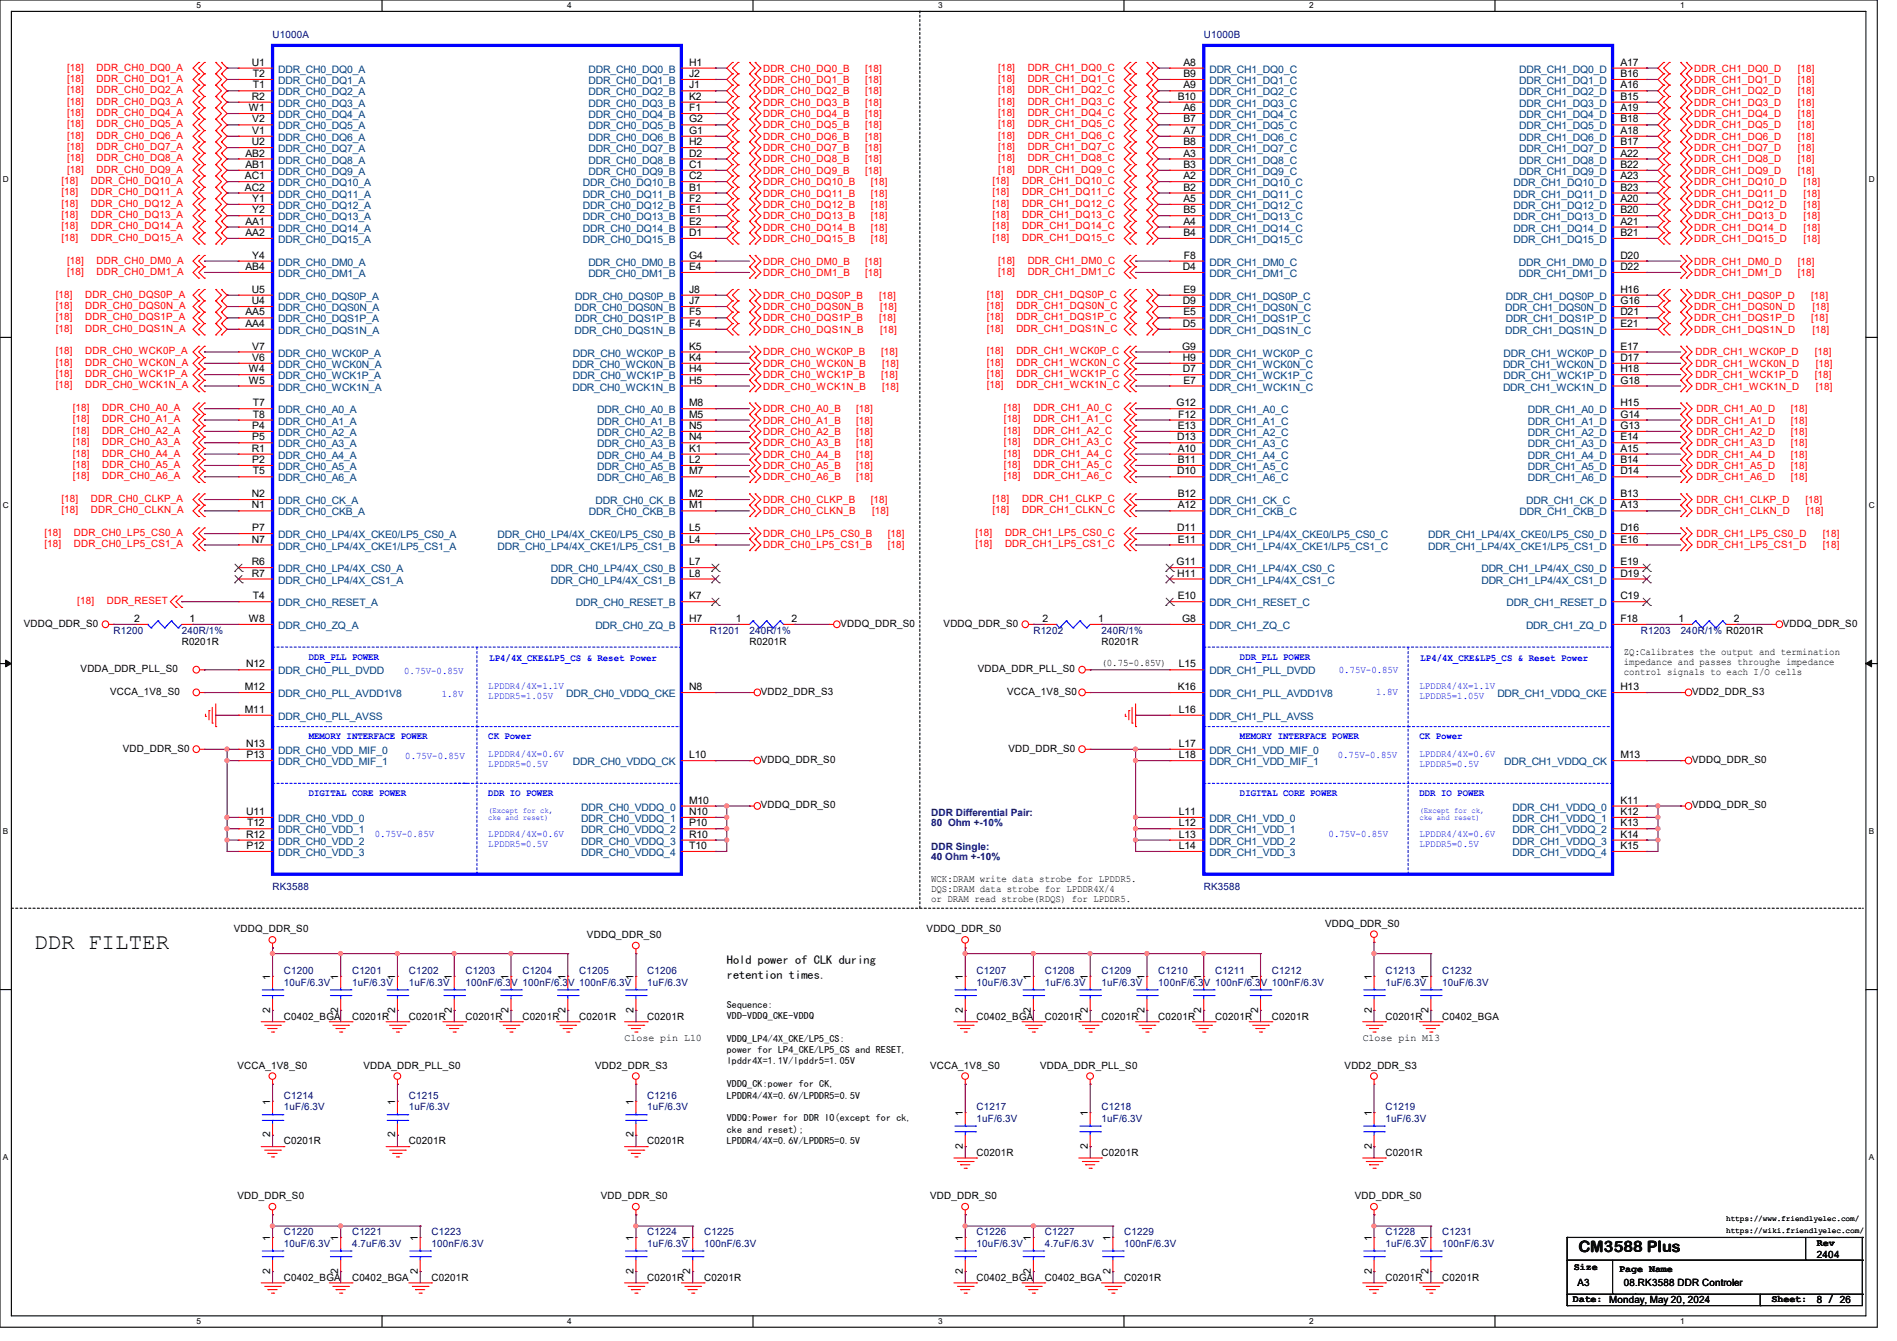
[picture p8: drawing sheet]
<svg xmlns="http://www.w3.org/2000/svg" width="297mm" height="210mm" viewBox="0 0 297 210" stroke-linecap="round" stroke-linejoin="round" font-family="sans-serif">
<defs><g id="words">
<text font-size="3.5" x="5.3" y="148.5">DDR FILTER</text>
<text font-size="2.5" x="247.1" y="196.1">CM3588 Plus</text>
<g font-size="1.9">
<text x="113.8" y="151">Hold power of CLK during</text>
<text x="113.8" y="153.2">retention times.</text>
</g>
<g font-size="1.6" fill="#000080">
<text x="42.7" y="5.9">U1000A</text>
<text x="188.5" y="5.9">U1000B</text>
<text x="17.8" y="99.2">R1200</text>
<text x="28.4" y="99.2">240R/1%</text>
<text x="111.1" y="99.2">R1201</text>
<text x="117.4" y="99.2">240R/1%</text>
<text x="161.8" y="99.2">R1202</text>
<text x="172.5" y="99.2">240R/1%</text>
<text x="256.9" y="99.2">R1203</text>
<text x="263.1" y="99.2">240R/1% R0201R</text>
<text x="145.8" y="127.7">DDR Differential Pair:</text>
<text x="145.8" y="129.3">80 Ohm +-10%</text>
<text x="145.8" y="133.1">DDR Single:</text>
<text x="145.8" y="134.7">40 Ohm +-10%</text>
<text x="42.7" y="139.4">RK3588</text>
<text x="188.5" y="139.4">RK3588</text>
<text x="44.4" y="152.6">C1200</text>
<text x="44.4" y="154.3">10uF/6.3V</text>
<text x="55.1" y="152.6">C1201</text>
<text x="55.1" y="154.3">1uF/6.3V</text>
<text x="64" y="152.6">C1202</text>
<text x="64" y="154.3">1uF/6.3V</text>
<text x="72.9" y="152.6">C1203</text>
<text x="72.9" y="154.3">100nF/6.3V 100nF/6.3V 100nF/6.3V</text>
<text x="81.8" y="152.6">C1204</text>
<text x="90.7" y="152.6">C1205</text>
<text x="101.3" y="152.6">C1206</text>
<text x="101.3" y="154.3">1uF/6.3V</text>
<text x="152.9" y="152.6">C1207</text>
<text x="152.9" y="154.3">10uF/6.3V</text>
<text x="163.6" y="152.6">C1208</text>
<text x="163.6" y="154.3">1uF/6.3V</text>
<text x="172.5" y="152.6">C1209</text>
<text x="172.5" y="154.3">1uF/6.3V</text>
<text x="181.4" y="152.6">C1210</text>
<text x="181.4" y="154.3">100nF/6.3V 100nF/6.3V 100nF/6.3V</text>
<text x="190.2" y="152.6">C1211</text>
<text x="199.1" y="152.6">C1212</text>
<text x="216.9" y="152.6">C1213</text>
<text x="216.9" y="154.3">1uF/6.3V</text>
<text x="225.8" y="152.6">C1232</text>
<text x="225.8" y="154.3">10uF/6.3V</text>
<text x="44.4" y="172.1">C1214</text>
<text x="44.4" y="173.9">1uF/6.3V</text>
<text x="64" y="172.1">C1215</text>
<text x="64" y="173.9">1uF/6.3V</text>
<text x="101.3" y="172.1">C1216</text>
<text x="101.3" y="173.9">1uF/6.3V</text>
<text x="152.9" y="173.9">C1217</text>
<text x="172.5" y="173.9">C1218</text>
<text x="216.9" y="173.9">C1219</text>
<text x="152.9" y="175.7">1uF/6.3V</text>
<text x="172.5" y="175.7">1uF/6.3V</text>
<text x="216.9" y="175.7">1uF/6.3V</text>
<text x="44.4" y="193.5">C1220</text>
<text x="44.4" y="195.2">10uF/6.3V</text>
<text x="55.1" y="193.5">C1221</text>
<text x="55.1" y="195.2">4.7uF/6.3V</text>
<text x="67.6" y="193.5">C1223</text>
<text x="67.6" y="195.2">100nF/6.3V</text>
<text x="101.3" y="193.5">C1224</text>
<text x="101.3" y="195.2">1uF/6.3V</text>
<text x="110.2" y="193.5">C1225</text>
<text x="110.2" y="195.2">100nF/6.3V</text>
<text x="152.9" y="193.5">C1226</text>
<text x="152.9" y="195.2">10uF/6.3V</text>
<text x="163.6" y="193.5">C1227</text>
<text x="163.6" y="195.2">4.7uF/6.3V</text>
<text x="176" y="193.5">C1229</text>
<text x="176" y="195.2">100nF/6.3V</text>
<text x="216.9" y="193.5">C1228</text>
<text x="216.9" y="195.2">1uF/6.3V</text>
<text x="225.8" y="193.5">C1231</text>
<text x="225.8" y="195.2">100nF/6.3V</text>
</g>
<g font-size="1.6" fill="#f00">
<text x="10.5" y="11">[18]</text>
<text x="15.1" y="11">DDR_CH0_DQ0_A</text>
<text x="119.5" y="11.2">DDR_CH0_DQ0_B</text>
<text x="135.5" y="11.2">[18]</text>
<text x="156.3" y="11">[18]</text>
<text x="160.9" y="11">DDR_CH1_DQ0_C</text>
<text x="265.3" y="11.2">DDR_CH1_DQ0_D</text>
<text x="281.5" y="11.2">[18]</text>
<text x="10.5" y="12.8">[18]</text>
<text x="10.5" y="14.6">[18]</text>
<text x="10.5" y="16.4">[18]</text>
<text x="15.1" y="12.8">DDR_CH0_DQ1_A</text>
<text x="15.1" y="14.6">DDR_CH0_DQ2_A</text>
<text x="15.1" y="16.4">DDR_CH0_DQ3_A</text>
<text x="119.5" y="13">DDR_CH0_DQ1_B</text>
<text x="119.5" y="14.8">DDR_CH0_DQ2_B</text>
<text x="119.5" y="16.6">DDR_CH0_DQ3_B</text>
<text x="135.5" y="13">[18]</text>
<text x="135.5" y="14.8">[18]</text>
<text x="135.5" y="16.6">[18]</text>
<text x="156.3" y="12.8">[18]</text>
<text x="156.3" y="14.6">[18]</text>
<text x="156.3" y="16.4">[18]</text>
<text x="160.9" y="12.8">DDR_CH1_DQ1_C</text>
<text x="160.9" y="14.6">DDR_CH1_DQ2_C</text>
<text x="160.9" y="16.4">DDR_CH1_DQ3_C</text>
<text x="265.3" y="13">DDR_CH1_DQ1_D</text>
<text x="265.3" y="14.8">DDR_CH1_DQ2_D</text>
<text x="265.3" y="16.6">DDR_CH1_DQ3_D</text>
<text x="281.5" y="13">[18]</text>
<text x="281.5" y="14.8">[18]</text>
<text x="281.5" y="16.6">[18]</text>
<text x="10.5" y="18.2">[18]</text>
<text x="10.5" y="19.9">[18]</text>
<text x="10.5" y="21.7">[18]</text>
<text x="10.5" y="23.5">[18]</text>
<text x="15.1" y="18.2">DDR_CH0_DQ4_A</text>
<text x="15.1" y="19.9">DDR_CH0_DQ5_A</text>
<text x="15.1" y="21.7">DDR_CH0_DQ6_A</text>
<text x="15.1" y="23.5">DDR_CH0_DQ7_A</text>
<text x="119.5" y="18.3">DDR_CH0_DQ4_B</text>
<text x="119.5" y="20.1">DDR_CH0_DQ5_B</text>
<text x="119.5" y="21.9">DDR_CH0_DQ6_B</text>
<text x="119.5" y="23.7">DDR_CH0_DQ7_B</text>
<text x="135.5" y="18.3">[18]</text>
<text x="135.5" y="20.1">[18]</text>
<text x="135.5" y="21.9">[18]</text>
<text x="135.5" y="23.7">[18]</text>
<text x="156.3" y="18.2">[18]</text>
<text x="156.3" y="19.9">[18]</text>
<text x="156.3" y="21.7">[18]</text>
<text x="156.3" y="23.5">[18]</text>
<text x="160.9" y="18.2">DDR_CH1_DQ4_C</text>
<text x="160.9" y="19.9">DDR_CH1_DQ5_C</text>
<text x="160.9" y="21.7">DDR_CH1_DQ6_C</text>
<text x="160.9" y="23.5">DDR_CH1_DQ7_C</text>
<text x="265.3" y="18.3">DDR_CH1_DQ4_D</text>
<text x="265.3" y="20.1">DDR_CH1_DQ5_D</text>
<text x="265.3" y="21.9">DDR_CH1_DQ6_D</text>
<text x="265.3" y="23.7">DDR_CH1_DQ7_D</text>
<text x="281.5" y="18.3">[18]</text>
<text x="281.5" y="20.1">[18]</text>
<text x="281.5" y="21.9">[18]</text>
<text x="281.5" y="23.7">[18]</text>
<text x="9.6" y="28.8">[18]</text>
<text x="10.5" y="25.3">[18]</text>
<text x="10.5" y="27.1">[18]</text>
<text x="14.2" y="28.8">DDR_CH0_DQ10_A</text>
<text x="15.1" y="25.3">DDR_CH0_DQ8_A</text>
<text x="15.1" y="27.1">DDR_CH0_DQ9_A</text>
<text x="119.5" y="25.4">DDR_CH0_DQ8_B</text>
<text x="119.5" y="27.2">DDR_CH0_DQ9_B</text>
<text x="119.5" y="29">DDR_CH0_DQ10_B</text>
<text x="135.5" y="25.4">[18]</text>
<text x="135.5" y="27.2">[18]</text>
<text x="136.4" y="29">[18]</text>
<text x="155.4" y="28.8">[18]</text>
<text x="156.3" y="25.3">[18]</text>
<text x="156.3" y="27.1">[18]</text>
<text x="160" y="28.8">DDR_CH1_DQ10_C</text>
<text x="160.9" y="25.3">DDR_CH1_DQ8_C</text>
<text x="160.9" y="27.1">DDR_CH1_DQ9_C</text>
<text x="265.3" y="25.4">DDR_CH1_DQ8_D</text>
<text x="265.3" y="27.2">DDR_CH1_DQ9_D</text>
<text x="265.3" y="29">DDR_CH1_DQ10_D</text>
<text x="281.5" y="25.4">[18]</text>
<text x="281.5" y="27.2">[18]</text>
<text x="282.4" y="29">[18]</text>
<text x="9.6" y="30.6">[18]</text>
<text x="9.6" y="32.4">[18]</text>
<text x="9.6" y="34.2">[18]</text>
<text x="9.6" y="35.9">[18]</text>
<text x="14.2" y="30.6">DDR_CH0_DQ11_A</text>
<text x="14.2" y="32.4">DDR_CH0_DQ12_A</text>
<text x="14.2" y="34.2">DDR_CH0_DQ13_A</text>
<text x="14.2" y="35.9">DDR_CH0_DQ14_A</text>
<text x="119.5" y="30.8">DDR_CH0_DQ11_B</text>
<text x="119.5" y="32.6">DDR_CH0_DQ12_B</text>
<text x="119.5" y="34.3">DDR_CH0_DQ13_B</text>
<text x="136.4" y="30.8">[18]</text>
<text x="136.4" y="32.6">[18]</text>
<text x="136.4" y="34.3">[18]</text>
<text x="155.4" y="30.6">[18]</text>
<text x="155.4" y="32.4">[18]</text>
<text x="155.4" y="34.2">[18]</text>
<text x="155.4" y="35.9">[18]</text>
<text x="160" y="30.6">DDR_CH1_DQ11_C</text>
<text x="160" y="32.4">DDR_CH1_DQ12_C</text>
<text x="160" y="34.2">DDR_CH1_DQ13_C</text>
<text x="160" y="35.9">DDR_CH1_DQ14_C</text>
<text x="265.3" y="30.8">DDR_CH1_DQ11_D</text>
<text x="265.3" y="32.6">DDR_CH1_DQ12_D</text>
<text x="265.3" y="34.3">DDR_CH1_DQ13_D</text>
<text x="282.4" y="30.8">[18]</text>
<text x="282.4" y="32.6">[18]</text>
<text x="282.4" y="34.3">[18]</text>
<text x="9.6" y="37.7">[18]</text>
<text x="10.5" y="41.3">[18]</text>
<text x="14.2" y="37.7">DDR_CH0_DQ15_A</text>
<text x="15.1" y="41.3">DDR_CH0_DM0_A</text>
<text x="119.5" y="41.4">DDR_CH0_DM0_B</text>
<text x="119.5" y="36.1">DDR_CH0_DQ14_B</text>
<text x="119.5" y="37.9">DDR_CH0_DQ15_B</text>
<text x="135.5" y="41.4">[18]</text>
<text x="136.4" y="36.1">[18]</text>
<text x="136.4" y="37.9">[18]</text>
<text x="155.4" y="37.7">[18]</text>
<text x="156.3" y="41.3">[18]</text>
<text x="160" y="37.7">DDR_CH1_DQ15_C</text>
<text x="160.9" y="41.3">DDR_CH1_DM0_C</text>
<text x="265.3" y="41.4">DDR_CH1_DM0_D</text>
<text x="265.3" y="36.1">DDR_CH1_DQ14_D</text>
<text x="265.3" y="37.9">DDR_CH1_DQ15_D</text>
<text x="281.5" y="41.4">[18]</text>
<text x="282.4" y="36.1">[18]</text>
<text x="282.4" y="37.9">[18]</text>
<text x="8.7" y="46.6">[18]</text>
<text x="10.5" y="43.1">[18]</text>
<text x="13.3" y="46.6">DDR_CH0_DQS0P_A</text>
<text x="15.1" y="43.1">DDR_CH0_DM1_A</text>
<text x="119.5" y="43.2">DDR_CH0_DM1_B</text>
<text x="119.5" y="46.8">DDR_CH0_DQS0P_B</text>
<text x="135.5" y="43.2">[18]</text>
<text x="137.6" y="46.8">[18]</text>
<text x="154.5" y="46.6">[18]</text>
<text x="156.3" y="43.1">[18]</text>
<text x="159.1" y="46.6">DDR_CH1_DQS0P_C</text>
<text x="160.9" y="43.1">DDR_CH1_DM1_C</text>
<text x="265.3" y="43.2">DDR_CH1_DM1_D</text>
<text x="265.3" y="46.8">DDR_CH1_DQS0P_D</text>
<text x="281.5" y="43.2">[18]</text>
<text x="283.6" y="46.8">[18]</text>
<text x="8.7" y="48.4">[18]</text>
<text x="8.7" y="50.2">[18]</text>
<text x="8.7" y="51.9">[18]</text>
<text x="13.3" y="48.4">DDR_CH0_DQS0N_A</text>
<text x="13.3" y="50.2">DDR_CH0_DQS1P_A</text>
<text x="13.3" y="51.9">DDR_CH0_DQS1N_A</text>
<text x="119.5" y="48.6">DDR_CH0_DQS0N_B</text>
<text x="119.5" y="50.3">DDR_CH0_DQS1P_B</text>
<text x="119.5" y="52.1">DDR_CH0_DQS1N_B</text>
<text x="137.6" y="50.3">[18]</text>
<text x="137.8" y="48.6">[18]</text>
<text x="137.8" y="52.1">[18]</text>
<text x="154.5" y="48.4">[18]</text>
<text x="154.5" y="50.2">[18]</text>
<text x="154.5" y="51.9">[18]</text>
<text x="159.1" y="48.4">DDR_CH1_DQS0N_C</text>
<text x="159.1" y="50.2">DDR_CH1_DQS1P_C</text>
<text x="159.1" y="51.9">DDR_CH1_DQS1N_C</text>
<text x="265.3" y="48.6">DDR_CH1_DQS0N_D</text>
<text x="265.3" y="50.3">DDR_CH1_DQS1P_D</text>
<text x="265.3" y="52.1">DDR_CH1_DQS1N_D</text>
<text x="283.6" y="50.3">[18]</text>
<text x="283.8" y="48.6">[18]</text>
<text x="283.8" y="52.1">[18]</text>
<text x="8.7" y="55.5">[18]</text>
<text x="8.7" y="57.3">[18]</text>
<text x="8.7" y="59.1">[18]</text>
<text x="13.3" y="55.5">DDR_CH0_WCK0P_A</text>
<text x="13.3" y="57.3">DDR_CH0_WCK0N_A</text>
<text x="13.3" y="59.1">DDR_CH0_WCK1P_A</text>
<text x="119.5" y="55.7">DDR_CH0_WCK0P_B</text>
<text x="119.5" y="57.4">DDR_CH0_WCK0N_B</text>
<text x="119.5" y="59.2">DDR_CH0_WCK1P_B</text>
<text x="138" y="55.7">[18]</text>
<text x="138" y="59.2">[18]</text>
<text x="138.1" y="57.4">[18]</text>
<text x="154.5" y="55.5">[18]</text>
<text x="154.5" y="57.3">[18]</text>
<text x="154.5" y="59.1">[18]</text>
<text x="159.1" y="55.5">DDR_CH1_WCK0P_C</text>
<text x="159.1" y="57.3">DDR_CH1_WCK0N_C</text>
<text x="159.1" y="59.1">DDR_CH1_WCK1P_C</text>
<text x="265.5" y="55.7">DDR_CH1_WCK0P_D</text>
<text x="265.5" y="57.4">DDR_CH1_WCK0N_D</text>
<text x="265.5" y="59.2">DDR_CH1_WCK1P_D</text>
<text x="284.1" y="55.7">[18]</text>
<text x="284.1" y="59.2">[18]</text>
<text x="284.3" y="57.4">[18]</text>
<text x="8.7" y="60.8">[18]</text>
<text x="11.4" y="64.4">[18]</text>
<text x="13.3" y="60.8">DDR_CH0_WCK1N_A</text>
<text x="16" y="64.4">DDR_CH0_A0_A</text>
<text x="119.5" y="61">DDR_CH0_WCK1N_B</text>
<text x="119.5" y="64.6">DDR_CH0_A0_B</text>
<text x="134.1" y="64.6">[18]</text>
<text x="138.1" y="61">[18]</text>
<text x="154.5" y="60.8">[18]</text>
<text x="157.2" y="64.4">[18]</text>
<text x="159.1" y="60.8">DDR_CH1_WCK1N_C</text>
<text x="161.8" y="64.4">DDR_CH1_A0_C</text>
<text x="265.5" y="61">DDR_CH1_WCK1N_D</text>
<text x="265.6" y="64.6">DDR_CH1_A0_D</text>
<text x="280.4" y="64.6">[18]</text>
<text x="284.3" y="61">[18]</text>
<text x="11.4" y="66.2">[18]</text>
<text x="11.4" y="67.9">[18]</text>
<text x="11.4" y="69.7">[18]</text>
<text x="11.4" y="71.5">[18]</text>
<text x="16" y="66.2">DDR_CH0_A1_A</text>
<text x="16" y="67.9">DDR_CH0_A2_A</text>
<text x="16" y="69.7">DDR_CH0_A3_A</text>
<text x="16" y="71.5">DDR_CH0_A4_A</text>
<text x="119.5" y="66.3">DDR_CH0_A1_B</text>
<text x="119.5" y="68.1">DDR_CH0_A2_B</text>
<text x="119.5" y="69.9">DDR_CH0_A3_B</text>
<text x="119.5" y="71.7">DDR_CH0_A4_B</text>
<text x="134.1" y="66.3">[18]</text>
<text x="134.1" y="68.1">[18]</text>
<text x="134.1" y="69.9">[18]</text>
<text x="134.1" y="71.7">[18]</text>
<text x="157.2" y="66.2">[18]</text>
<text x="157.2" y="67.9">[18]</text>
<text x="157.2" y="69.7">[18]</text>
<text x="157.2" y="71.5">[18]</text>
<text x="161.8" y="66.2">DDR_CH1_A1_C</text>
<text x="161.8" y="67.9">DDR_CH1_A2_C</text>
<text x="161.8" y="69.7">DDR_CH1_A3_C</text>
<text x="161.8" y="71.5">DDR_CH1_A4_C</text>
<text x="265.6" y="66.3">DDR_CH1_A1_D</text>
<text x="265.6" y="68.1">DDR_CH1_A2_D</text>
<text x="265.6" y="69.9">DDR_CH1_A3_D</text>
<text x="265.6" y="71.7">DDR_CH1_A4_D</text>
<text x="280.4" y="66.3">[18]</text>
<text x="280.4" y="68.1">[18]</text>
<text x="280.4" y="69.9">[18]</text>
<text x="280.4" y="71.7">[18]</text>
<text x="11.4" y="75.1">[18]</text>
<text x="11.4" y="73.3">[18]</text>
<text x="16" y="75.1">DDR_CH0_A6_A</text>
<text x="16" y="73.3">DDR_CH0_A5_A</text>
<text x="119.5" y="75.2">DDR_CH0_A6_B</text>
<text x="119.5" y="73.4">DDR_CH0_A5_B</text>
<text x="134.1" y="75.2">[18]</text>
<text x="134.1" y="73.4">[18]</text>
<text x="157.2" y="75.1">[18]</text>
<text x="157.2" y="73.3">[18]</text>
<text x="161.8" y="75.1">DDR_CH1_A6_C</text>
<text x="161.8" y="73.3">DDR_CH1_A5_C</text>
<text x="265.6" y="73.4">DDR_CH1_A5_D</text>
<text x="265.6" y="75.2">DDR_CH1_A6_D</text>
<text x="280.4" y="73.4">[18]</text>
<text x="280.4" y="75.2">[18]</text>
<text x="6.9" y="83.9">[18]</text>
<text x="9.6" y="78.6">[18]</text>
<text x="9.6" y="80.4">[18]</text>
<text x="11.6" y="83.9">DDR_CH0_LP5_CS0_A</text>
<text x="14.2" y="78.6">DDR_CH0_CLKP_A</text>
<text x="14.2" y="80.4">DDR_CH0_CLKN_A</text>
<text x="119.5" y="78.8">DDR_CH0_CLKP_B</text>
<text x="119.5" y="80.6">DDR_CH0_CLKN_B</text>
<text x="136.4" y="78.8">[18]</text>
<text x="136.6" y="80.6">[18]</text>
<text x="152.7" y="83.9">[18]</text>
<text x="155.4" y="78.6">[18]</text>
<text x="155.4" y="80.4">[18]</text>
<text x="157.4" y="83.9">DDR_CH1_LP5_CS0_C</text>
<text x="160" y="78.6">DDR_CH1_CLKP_C</text>
<text x="160" y="80.4">DDR_CH1_CLKN_C</text>
<text x="265.6" y="78.8">DDR_CH1_CLKP_D</text>
<text x="265.6" y="80.6">DDR_CH1_CLKN_D</text>
<text x="282.7" y="78.8">[18]</text>
<text x="282.9" y="80.6">[18]</text>
<text x="6.9" y="85.7">[18]</text>
<text x="11.6" y="85.7">DDR_CH0_LP5_CS1_A</text>
<text x="119.5" y="85.9">DDR_CH0_LP5_CS1_B</text>
<text x="119.5" y="84.1">DDR_CH0_LP5_CS0_B</text>
<text x="139" y="85.9">[18]</text>
<text x="139" y="84.1">[18]</text>
<text x="152.7" y="85.7">[18]</text>
<text x="157.4" y="85.7">DDR_CH1_LP5_CS1_C</text>
<text x="265.6" y="85.9">DDR_CH1_LP5_CS1_D</text>
<text x="265.6" y="84.1">DDR_CH1_LP5_CS0_D</text>
<text x="285.4" y="85.9">[18]</text>
<text x="285.4" y="84.1">[18]</text>
<text x="12.1" y="94.6">[18]</text>
<text x="16.7" y="94.6">DDR_RESET</text>
</g>
<g font-size="1.6">
<text x="39.4" y="10.3">U1</text>
<text x="107.9" y="10.3">H1</text>
<text x="185.3" y="10.3">A8</text>
<text x="253.7" y="10.3">A17</text>
<text x="38.9" y="17.4">W1</text>
<text x="39.4" y="15.6">R2</text>
<text x="39.6" y="13.8">T1</text>
<text x="39.6" y="12.1">T2</text>
<text x="107.9" y="17.4">F1</text>
<text x="107.9" y="13.8">J1</text>
<text x="107.9" y="12.1">J2</text>
<text x="107.9" y="15.6">K2</text>
<text x="184.4" y="15.6">B10</text>
<text x="185.3" y="17.4">A6</text>
<text x="185.3" y="13.8">A9</text>
<text x="185.3" y="12.1">B9</text>
<text x="253.7" y="13.8">A16</text>
<text x="253.7" y="17.4">A19</text>
<text x="253.7" y="15.6">B15</text>
<text x="253.7" y="12.1">B16</text>
<text x="39.4" y="22.7">U2</text>
<text x="39.5" y="21">V1</text>
<text x="39.5" y="19.2">V2</text>
<text x="107.9" y="21">G1</text>
<text x="107.9" y="19.2">G2</text>
<text x="107.9" y="22.7">H2</text>
<text x="185.3" y="21">A7</text>
<text x="185.3" y="19.2">B7</text>
<text x="185.3" y="22.7">B8</text>
<text x="253.7" y="21">A18</text>
<text x="253.7" y="22.7">B17</text>
<text x="253.7" y="19.2">B18</text>
<text x="38.4" y="28.1">AC1</text>
<text x="38.4" y="29.8">AC2</text>
<text x="38.4" y="26.3">AB1</text>
<text x="38.4" y="24.5">AB2</text>
<text x="107.9" y="29.8">B1</text>
<text x="107.9" y="26.3">C1</text>
<text x="107.9" y="28.1">C2</text>
<text x="107.9" y="24.5">D2</text>
<text x="185.3" y="28.1">A2</text>
<text x="185.3" y="24.5">A3</text>
<text x="185.3" y="29.8">B2</text>
<text x="185.3" y="26.3">B3</text>
<text x="253.7" y="24.5">A22</text>
<text x="253.7" y="28.1">A23</text>
<text x="253.7" y="26.3">B22</text>
<text x="253.7" y="29.8">B23</text>
<text x="38.4" y="35.2">AA1</text>
<text x="39.5" y="31.6">Y1</text>
<text x="39.5" y="33.4">Y2</text>
<text x="107.9" y="33.4">E1</text>
<text x="107.9" y="35.2">E2</text>
<text x="107.9" y="31.6">F2</text>
<text x="185.3" y="35.2">A4</text>
<text x="185.3" y="31.6">A5</text>
<text x="185.3" y="33.4">B5</text>
<text x="253.7" y="31.6">A20</text>
<text x="253.7" y="35.2">A21</text>
<text x="253.7" y="33.4">B20</text>
<text x="38.4" y="37">AA2</text>
<text x="39.5" y="40.5">Y4</text>
<text x="107.9" y="37">D1</text>
<text x="107.9" y="40.5">G4</text>
<text x="185.3" y="37">B4</text>
<text x="185.4" y="40.5">F8</text>
<text x="253.7" y="37">B21</text>
<text x="253.7" y="40.5">D20</text>
<text x="38.4" y="42.3">AB4</text>
<text x="39.4" y="47.6">U4</text>
<text x="39.4" y="45.8">U5</text>
<text x="107.9" y="42.3">E4</text>
<text x="107.9" y="47.6">J7</text>
<text x="107.9" y="45.8">J8</text>
<text x="185.2" y="42.3">D4</text>
<text x="185.2" y="47.6">D9</text>
<text x="185.3" y="45.8">E9</text>
<text x="253.7" y="42.3">D22</text>
<text x="253.7" y="47.6">G16</text>
<text x="253.7" y="45.8">H16</text>
<text x="38.4" y="51.2">AA4</text>
<text x="38.4" y="49.4">AA5</text>
<text x="107.9" y="51.2">F4</text>
<text x="107.9" y="49.4">F5</text>
<text x="185.2" y="51.2">D5</text>
<text x="185.3" y="49.4">E5</text>
<text x="253.7" y="49.4">D21</text>
<text x="253.7" y="51.2">E21</text>
<text x="38.9" y="58.3">W4</text>
<text x="39.5" y="56.5">V6</text>
<text x="39.5" y="54.7">V7</text>
<text x="107.9" y="58.3">H4</text>
<text x="107.9" y="56.5">K4</text>
<text x="107.9" y="54.7">K5</text>
<text x="185.1" y="54.7">G9</text>
<text x="185.2" y="58.3">D7</text>
<text x="185.2" y="56.5">H9</text>
<text x="253.7" y="56.5">D17</text>
<text x="253.7" y="54.7">E17</text>
<text x="253.7" y="58.3">H18</text>
<text x="38.9" y="60.1">W5</text>
<text x="39.6" y="63.6">T7</text>
<text x="39.6" y="65.4">T8</text>
<text x="107.9" y="60.1">H5</text>
<text x="107.9" y="65.4">M5</text>
<text x="107.9" y="63.6">M8</text>
<text x="184.2" y="63.6">G12</text>
<text x="184.5" y="65.4">F12</text>
<text x="185.3" y="60.1">E7</text>
<text x="253.7" y="65.4">G14</text>
<text x="253.7" y="60.1">G18</text>
<text x="253.7" y="63.6">H15</text>
<text x="39.4" y="70.7">R1</text>
<text x="39.5" y="67.2">P4</text>
<text x="39.5" y="69">P5</text>
<text x="107.9" y="70.7">K1</text>
<text x="107.9" y="69">N4</text>
<text x="107.9" y="67.2">N5</text>
<text x="184.3" y="69">D13</text>
<text x="184.4" y="67.2">E13</text>
<text x="184.4" y="70.7">A10</text>
<text x="253.7" y="70.7">A15</text>
<text x="253.7" y="69">E14</text>
<text x="253.7" y="67.2">G13</text>
<text x="39.4" y="77.9">N2</text>
<text x="39.5" y="72.5">P2</text>
<text x="39.6" y="74.3">T5</text>
<text x="107.9" y="72.5">L2</text>
<text x="107.9" y="77.9">M2</text>
<text x="107.9" y="74.3">M7</text>
<text x="184.3" y="74.3">D10</text>
<text x="184.4" y="77.9">B12</text>
<text x="184.4" y="72.5">B11</text>
<text x="253.7" y="77.9">B13</text>
<text x="253.7" y="72.5">B14</text>
<text x="253.7" y="74.3">D14</text>
<text x="39.4" y="79.6">N1</text>
<text x="39.5" y="83.2">P7</text>
<text x="107.9" y="83.2">L5</text>
<text x="107.9" y="79.6">M1</text>
<text x="184.3" y="83.2">D11</text>
<text x="184.4" y="79.6">A12</text>
<text x="253.7" y="79.6">A13</text>
<text x="253.7" y="83.2">D16</text>
<text x="39.4" y="85">N7</text>
<text x="39.4" y="88.5">R6</text>
<text x="107.9" y="85">L4</text>
<text x="107.9" y="88.5">L7</text>
<text x="184.2" y="88.5">G11</text>
<text x="184.4" y="85">E11</text>
<text x="253.7" y="85">E16</text>
<text x="253.7" y="88.5">E19</text>
<text x="39.4" y="90.3">R7</text>
<text x="39.6" y="93.9">T4</text>
<text x="107.9" y="93.9">K7</text>
<text x="107.9" y="90.3">L8</text>
<text x="184.3" y="90.3">H11</text>
<text x="184.4" y="93.9">E10</text>
<text x="253.7" y="93.9">C19</text>
<text x="253.7" y="90.3">D19</text>
<text x="3.7" y="98.2">VDDQ_DDR_S0</text>
<text x="21" y="97.4">2</text>
<text x="28.4" y="101">R0201R</text>
<text x="29.7" y="97.4">1</text>
<text x="38.9" y="97.4">W8</text>
<text x="107.9" y="97.4">H7</text>
<text x="115.2" y="97.4">1</text>
<text x="117.3" y="101">R0201R</text>
<text x="123.9" y="97.4">2</text>
<text x="131.6" y="98.2">VDDQ_DDR_S0</text>
<text x="147.7" y="98.2">VDDQ_DDR_S0</text>
<text x="163.2" y="97.4">2</text>
<text x="171.9" y="97.4">1</text>
<text x="172.5" y="101">R0201R</text>
<text x="185.1" y="97.4">G8</text>
<text x="253.7" y="97.4">F18</text>
<text x="262.8" y="97.4">1</text>
<text x="271.5" y="97.4">2</text>
<text x="279.1" y="98.2">VDDQ_DDR_S0</text>
<text x="12.6" y="105.3">VDDA_DDR_PLL_S0</text>
<text x="38.5" y="104.5">N12</text>
<text x="153.1" y="105.3">VDDA_DDR_PLL_S0</text>
<text x="172.5" y="104.3">(0.75-0.85V)</text>
<text x="184.6" y="104.5">L15</text>
<text x="254.2" y="102.6">ZQ:Calibrates the output and termination</text>
<text x="254.2" y="104.1">impedance and passes throughe impedance</text>
<text x="254.2" y="105.7">control signals to each I/O cells</text>
<text x="17.2" y="108.8">VCCA_1V8_S0</text>
<text x="38.4" y="111.6">M11</text>
<text x="38.4" y="108.1">M12</text>
<text x="107.9" y="108.1">N8</text>
<text x="119.1" y="108.8">VDD2_DDR_S3</text>
<text x="157.7" y="108.8">VCCA_1V8_S0</text>
<text x="184.4" y="108.1">K16</text>
<text x="184.6" y="111.6">L16</text>
<text x="253.7" y="108.1">H13</text>
<text x="264.9" y="108.8">VDD2_DDR_S3</text>
<text x="19.2" y="117.7">VDD_DDR_S0</text>
<text x="38.5" y="117">N13</text>
<text x="38.6" y="118.7">P13</text>
<text x="107.9" y="118.7">L10</text>
<text x="119.1" y="119.5">VDDQ_DDR_S0</text>
<text x="157.9" y="117.7">VDD_DDR_S0</text>
<text x="184.6" y="118.7">L18</text>
<text x="184.6" y="117">L17</text>
<text x="253.7" y="118.7">M13</text>
<text x="264.9" y="119.5">VDDQ_DDR_S0</text>
<text x="107.9" y="125.9">M10</text>
<text x="253.7" y="125.9">K11</text>
<text x="38.5" y="131.2">R12</text>
<text x="38.5" y="127.6">U11</text>
<text x="38.7" y="129.4">T12</text>
<text x="107.9" y="127.6">N10</text>
<text x="107.9" y="129.4">P10</text>
<text x="107.9" y="131.2">R10</text>
<text x="119.1" y="126.6">VDDQ_DDR_S0</text>
<text x="184.6" y="127.6">L11</text>
<text x="184.6" y="129.4">L12</text>
<text x="184.6" y="131.2">L13</text>
<text x="253.7" y="127.6">K12</text>
<text x="253.7" y="129.4">K13</text>
<text x="253.7" y="131.2">K14</text>
<text x="264.9" y="126.6">VDDQ_DDR_S0</text>
<text x="38.6" y="133">P12</text>
<text x="107.9" y="133">T10</text>
<text x="184.6" y="133">L14</text>
<text x="253.7" y="133">K15</text>
<text x="145.8" y="138.1">WCK:DRAM write data strobe for LPDDR5.</text>
<text x="145.8" y="139.7">DQS:DRAM data strobe for LPDDR4X/4</text>
<text x="145.8" y="141.3">or DRAM read strobe(RDQS) for LPDDR5.</text>
<text x="36.6" y="146">VDDQ_DDR_S0</text>
<text x="91.9" y="146.9">VDDQ_DDR_S0</text>
<text x="145.1" y="146">VDDQ_DDR_S0</text>
<text x="207.5" y="145.1">VDDQ_DDR_S0</text>
<text x="42.3" y="153.5" transform="rotate(-90 42.3 153.5)">1</text>
<text x="53" y="153.5" transform="rotate(-90 53 153.5)">1</text>
<text x="61.8" y="153.5" transform="rotate(-90 61.8 153.5)">1</text>
<text x="70.7" y="153.5" transform="rotate(-90 70.7 153.5)">1</text>
<text x="79.6" y="153.5" transform="rotate(-90 79.6 153.5)">1</text>
<text x="88.5" y="153.5" transform="rotate(-90 88.5 153.5)">1</text>
<text x="99.2" y="153.5" transform="rotate(-90 99.2 153.5)">1</text>
<text x="150.8" y="153.5" transform="rotate(-90 150.8 153.5)">1</text>
<text x="161.4" y="153.5" transform="rotate(-90 161.4 153.5)">1</text>
<text x="170.3" y="153.5" transform="rotate(-90 170.3 153.5)">1</text>
<text x="179.2" y="153.5" transform="rotate(-90 179.2 153.5)">1</text>
<text x="188.1" y="153.5" transform="rotate(-90 188.1 153.5)">1</text>
<text x="197" y="153.5" transform="rotate(-90 197 153.5)">1</text>
<text x="214.8" y="153.5" transform="rotate(-90 214.8 153.5)">1</text>
<text x="223.7" y="153.5" transform="rotate(-90 223.7 153.5)">1</text>
<text x="42.3" y="158.6" transform="rotate(-90 42.3 158.6)">2</text>
<text x="44.4" y="159.7">C0402_BGA</text>
<text x="53" y="158.6" transform="rotate(-90 53 158.6)">2</text>
<text x="55.1" y="159.7">C0201R</text>
<text x="61.8" y="158.6" transform="rotate(-90 61.8 158.6)">2</text>
<text x="64" y="159.7">C0201R</text>
<text x="70.7" y="158.6" transform="rotate(-90 70.7 158.6)">2</text>
<text x="72.9" y="159.7">C0201R</text>
<text x="79.6" y="158.6" transform="rotate(-90 79.6 158.6)">2</text>
<text x="81.8" y="159.7">C0201R</text>
<text x="88.5" y="158.6" transform="rotate(-90 88.5 158.6)">2</text>
<text x="90.7" y="159.7">C0201R</text>
<text x="99.2" y="158.6" transform="rotate(-90 99.2 158.6)">2</text>
<text x="101.3" y="159.7">C0201R</text>
<text x="113.8" y="157.8">Sequence:</text>
<text x="113.8" y="159.6">VDD-VDDQ_CKE-VDDQ</text>
<text x="150.8" y="158.6" transform="rotate(-90 150.8 158.6)">2</text>
<text x="152.9" y="159.7">C0402_BGA</text>
<text x="161.4" y="158.6" transform="rotate(-90 161.4 158.6)">2</text>
<text x="163.6" y="159.7">C0201R</text>
<text x="170.3" y="158.6" transform="rotate(-90 170.3 158.6)">2</text>
<text x="172.5" y="159.7">C0201R</text>
<text x="179.2" y="158.6" transform="rotate(-90 179.2 158.6)">2</text>
<text x="181.4" y="159.7">C0201R</text>
<text x="188.1" y="158.6" transform="rotate(-90 188.1 158.6)">2</text>
<text x="190.2" y="159.7">C0201R</text>
<text x="197" y="158.6" transform="rotate(-90 197 158.6)">2</text>
<text x="199.1" y="159.7">C0201R</text>
<text x="214.8" y="158.6" transform="rotate(-90 214.8 158.6)">2</text>
<text x="216.9" y="159.7">C0201R</text>
<text x="223.7" y="158.6" transform="rotate(-90 223.7 158.6)">2</text>
<text x="225.8" y="159.7">C0402_BGA</text>
<text x="37.2" y="167.3">VCCA_1V8_S0</text>
<text x="56.9" y="167.3">VDDA_DDR_PLL_S0</text>
<text x="93.2" y="167.3">VDD2_DDR_S3</text>
<text x="97.8" y="163">Close pin L10</text>
<text x="113.8" y="163.2">VDDQ_LP4/4X_CKE/LP5_CS:</text>
<text x="113.8" y="164.9">power for LP4_CKE/LP5_CS and RESET,</text>
<text x="113.8" y="166.7">lpddr4X=1.1V/lpddr5=1.05V</text>
<text x="145.6" y="167.3">VCCA_1V8_S0</text>
<text x="162.9" y="167.3">VDDA_DDR_PLL_S0</text>
<text x="210.5" y="167.3">VDD2_DDR_S3</text>
<text x="213.4" y="163">Close pin M13</text>
<text x="42.3" y="173" transform="rotate(-90 42.3 173)">1</text>
<text x="61.8" y="173" transform="rotate(-90 61.8 173)">1</text>
<text x="99.2" y="173" transform="rotate(-90 99.2 173)">1</text>
<text x="113.8" y="170.3">VDDQ_CK:power for CK,</text>
<text x="113.8" y="172">LPDDR4/4X=0.6V/LPDDR5=0.5V</text>
<text x="42.3" y="178.1" transform="rotate(-90 42.3 178.1)">2</text>
<text x="44.4" y="179.2">C0201R</text>
<text x="61.8" y="178.1" transform="rotate(-90 61.8 178.1)">2</text>
<text x="64" y="179.2">C0201R</text>
<text x="99.2" y="178.1" transform="rotate(-90 99.2 178.1)">2</text>
<text x="101.3" y="179.2">C0201R</text>
<text x="113.8" y="175.6">VDDQ:Power for DDR IO(except for ck,</text>
<text x="113.8" y="177.4">cke and reset);</text>
<text x="113.8" y="179.2">LPDDR4/4X=0.6V/LPDDR5=0.5V</text>
<text x="150.8" y="179.9" transform="rotate(-90 150.8 179.9)">2</text>
<text x="150.8" y="174.8" transform="rotate(-90 150.8 174.8)">1</text>
<text x="170.3" y="179.9" transform="rotate(-90 170.3 179.9)">2</text>
<text x="170.3" y="174.8" transform="rotate(-90 170.3 174.8)">1</text>
<text x="214.8" y="179.9" transform="rotate(-90 214.8 179.9)">2</text>
<text x="214.8" y="174.8" transform="rotate(-90 214.8 174.8)">1</text>
<text x="152.9" y="181">C0201R</text>
<text x="172.5" y="181">C0201R</text>
<text x="216.9" y="181">C0201R</text>
<text x="37.2" y="187.8">VDD_DDR_S0</text>
<text x="94.1" y="187.8">VDD_DDR_S0</text>
<text x="145.6" y="187.8">VDD_DDR_S0</text>
<text x="212.1" y="187.8">VDD_DDR_S0</text>
<text x="42.3" y="194.3" transform="rotate(-90 42.3 194.3)">1</text>
<text x="53" y="194.3" transform="rotate(-90 53 194.3)">1</text>
<text x="65.4" y="194.3" transform="rotate(-90 65.4 194.3)">1</text>
<text x="99.2" y="194.3" transform="rotate(-90 99.2 194.3)">1</text>
<text x="108.1" y="194.3" transform="rotate(-90 108.1 194.3)">1</text>
<text x="150.8" y="194.3" transform="rotate(-90 150.8 194.3)">1</text>
<text x="161.4" y="194.3" transform="rotate(-90 161.4 194.3)">1</text>
<text x="173.9" y="194.3" transform="rotate(-90 173.9 194.3)">1</text>
<text x="214.8" y="194.3" transform="rotate(-90 214.8 194.3)">1</text>
<text x="223.7" y="194.3" transform="rotate(-90 223.7 194.3)">1</text>
<text x="284.5" y="197">2404</text>
<text x="284.5" y="195.1">Rev</text>
<text x="42.3" y="199.5" transform="rotate(-90 42.3 199.5)">2</text>
<text x="44.4" y="200.6">C0402_BGA</text>
<text x="53" y="199.5" transform="rotate(-90 53 199.5)">2</text>
<text x="55.1" y="200.6">C0402_BGA</text>
<text x="65.4" y="199.5" transform="rotate(-90 65.4 199.5)">2</text>
<text x="67.6" y="200.6">C0201R</text>
<text x="99.2" y="199.5" transform="rotate(-90 99.2 199.5)">2</text>
<text x="101.3" y="200.6">C0201R</text>
<text x="108.1" y="199.5" transform="rotate(-90 108.1 199.5)">2</text>
<text x="110.2" y="200.6">C0201R</text>
<text x="150.8" y="199.5" transform="rotate(-90 150.8 199.5)">2</text>
<text x="152.9" y="200.6">C0402_BGA</text>
<text x="161.4" y="199.5" transform="rotate(-90 161.4 199.5)">2</text>
<text x="163.6" y="200.6">C0402_BGA</text>
<text x="173.9" y="199.5" transform="rotate(-90 173.9 199.5)">2</text>
<text x="176" y="200.6">C0201R</text>
<text x="214.8" y="199.5" transform="rotate(-90 214.8 199.5)">2</text>
<text x="216.9" y="200.6">C0201R</text>
<text x="223.7" y="199.5" transform="rotate(-90 223.7 199.5)">2</text>
<text x="225.8" y="200.6">C0201R</text>
<text x="246.3" y="204">Date: Monday, May 20, 2024</text>
<text x="246.4" y="199">Size</text>
<text x="247" y="201.5">A3</text>
<text x="253.5" y="199.2">Page Name</text>
<text x="254.3" y="201.5">08.RK3588 DDR Controler</text>
<text x="277.4" y="204">Sheet:</text>
<text x="284.5" y="204.1">8 / 26</text>
</g>
<g font-size="1.6" fill="#004080">
<text x="43.6" y="11.4">DDR_CH0_DQ0_A</text>
<text x="92.2" y="11.4">DDR_CH0_DQ0_B</text>
<text x="189.4" y="11.4">DDR_CH1_DQ0_C</text>
<text x="237.9" y="11.4">DDR_CH1_DQ0_D</text>
<text x="43.6" y="16.7">DDR_CH0_DQ3_A</text>
<text x="43.6" y="14.9">DDR_CH0_DQ2_A</text>
<text x="43.6" y="13.2">DDR_CH0_DQ1_A</text>
<text x="92.2" y="14.9">DDR_CH0_DQ2_B</text>
<text x="92.2" y="13.2">DDR_CH0_DQ1_B</text>
<text x="92.2" y="16.7">DDR_CH0_DQ3_B</text>
<text x="189.4" y="14.9">DDR_CH1_DQ2_C</text>
<text x="189.4" y="13.2">DDR_CH1_DQ1_C</text>
<text x="189.4" y="16.7">DDR_CH1_DQ3_C</text>
<text x="237.9" y="14.9">DDR_CH1_DQ2_D</text>
<text x="237.9" y="16.7">DDR_CH1_DQ3_D</text>
<text x="237.9" y="13.2">DDR_CH1_DQ1_D</text>
<text x="43.6" y="23.8">DDR_CH0_DQ7_A</text>
<text x="43.6" y="22.1">DDR_CH0_DQ6_A</text>
<text x="43.6" y="20.3">DDR_CH0_DQ5_A</text>
<text x="43.6" y="18.5">DDR_CH0_DQ4_A</text>
<text x="92.2" y="18.5">DDR_CH0_DQ4_B</text>
<text x="92.2" y="22.1">DDR_CH0_DQ6_B</text>
<text x="92.2" y="20.3">DDR_CH0_DQ5_B</text>
<text x="92.2" y="23.8">DDR_CH0_DQ7_B</text>
<text x="189.4" y="18.5">DDR_CH1_DQ4_C</text>
<text x="189.4" y="22.1">DDR_CH1_DQ6_C</text>
<text x="189.4" y="20.3">DDR_CH1_DQ5_C</text>
<text x="189.4" y="23.8">DDR_CH1_DQ7_C</text>
<text x="237.9" y="22.1">DDR_CH1_DQ6_D</text>
<text x="237.9" y="18.5">DDR_CH1_DQ4_D</text>
<text x="237.9" y="23.8">DDR_CH1_DQ7_D</text>
<text x="237.9" y="20.3">DDR_CH1_DQ5_D</text>
<text x="43.6" y="27.4">DDR_CH0_DQ9_A</text>
<text x="43.6" y="25.6">DDR_CH0_DQ8_A</text>
<text x="43.6" y="29.2">DDR_CH0_DQ10_A</text>
<text x="91.3" y="29.2">DDR_CH0_DQ10_B</text>
<text x="92.2" y="27.4">DDR_CH0_DQ9_B</text>
<text x="92.2" y="25.6">DDR_CH0_DQ8_B</text>
<text x="189.4" y="29.2">DDR_CH1_DQ10_C</text>
<text x="189.4" y="25.6">DDR_CH1_DQ8_C</text>
<text x="189.4" y="27.4">DDR_CH1_DQ9_C</text>
<text x="237" y="29.2">DDR_CH1_DQ10_D</text>
<text x="237.9" y="25.6">DDR_CH1_DQ8_D</text>
<text x="237.9" y="27.4">DDR_CH1_DQ9_D</text>
<text x="43.6" y="32.7">DDR_CH0_DQ12_A</text>
<text x="43.6" y="34.5">DDR_CH0_DQ13_A</text>
<text x="43.6" y="30.9">DDR_CH0_DQ11_A</text>
<text x="91.3" y="30.9">DDR_CH0_DQ11_B</text>
<text x="91.3" y="34.5">DDR_CH0_DQ13_B</text>
<text x="91.3" y="32.7">DDR_CH0_DQ12_B</text>
<text x="189.4" y="32.7">DDR_CH1_DQ12_C</text>
<text x="189.4" y="30.9">DDR_CH1_DQ11_C</text>
<text x="189.4" y="34.5">DDR_CH1_DQ13_C</text>
<text x="237" y="32.7">DDR_CH1_DQ12_D</text>
<text x="237" y="34.5">DDR_CH1_DQ13_D</text>
<text x="237" y="30.9">DDR_CH1_DQ11_D</text>
<text x="43.6" y="41.6">DDR_CH0_DM0_A</text>
<text x="43.6" y="36.3">DDR_CH0_DQ14_A</text>
<text x="43.6" y="38.1">DDR_CH0_DQ15_A</text>
<text x="91.3" y="38.1">DDR_CH0_DQ15_B</text>
<text x="91.3" y="36.3">DDR_CH0_DQ14_B</text>
<text x="92.1" y="41.6">DDR_CH0_DM0_B</text>
<text x="189.4" y="36.3">DDR_CH1_DQ14_C</text>
<text x="189.4" y="38.1">DDR_CH1_DQ15_C</text>
<text x="189.4" y="41.6">DDR_CH1_DM0_C</text>
<text x="237" y="36.3">DDR_CH1_DQ14_D</text>
<text x="237" y="38.1">DDR_CH1_DQ15_D</text>
<text x="237.8" y="41.6">DDR_CH1_DM0_D</text>
<text x="43.6" y="46.9">DDR_CH0_DQS0P_A</text>
<text x="43.6" y="43.4">DDR_CH0_DM1_A</text>
<text x="90" y="46.9">DDR_CH0_DQS0P_B</text>
<text x="92.1" y="43.4">DDR_CH0_DM1_B</text>
<text x="189.4" y="43.4">DDR_CH1_DM1_C</text>
<text x="189.4" y="46.9">DDR_CH1_DQS0P_C</text>
<text x="235.8" y="46.9">DDR_CH1_DQS0P_D</text>
<text x="237.8" y="43.4">DDR_CH1_DM1_D</text>
<text x="43.6" y="48.7">DDR_CH0_DQS0N_A</text>
<text x="43.6" y="52.3">DDR_CH0_DQS1N_A</text>
<text x="43.6" y="50.5">DDR_CH0_DQS1P_A</text>
<text x="90" y="52.3">DDR_CH0_DQS1N_B</text>
<text x="90" y="48.7">DDR_CH0_DQS0N_B</text>
<text x="90" y="50.5">DDR_CH0_DQS1P_B</text>
<text x="189.4" y="52.3">DDR_CH1_DQS1N_C</text>
<text x="189.4" y="48.7">DDR_CH1_DQS0N_C</text>
<text x="189.4" y="50.5">DDR_CH1_DQS1P_C</text>
<text x="235.7" y="52.3">DDR_CH1_DQS1N_D</text>
<text x="235.7" y="48.7">DDR_CH1_DQS0N_D</text>
<text x="235.8" y="50.5">DDR_CH1_DQS1P_D</text>
<text x="43.6" y="57.6">DDR_CH0_WCK0N_A</text>
<text x="43.6" y="55.8">DDR_CH0_WCK0P_A</text>
<text x="43.6" y="59.4">DDR_CH0_WCK1P_A</text>
<text x="89.6" y="57.6">DDR_CH0_WCK0N_B</text>
<text x="89.7" y="59.4">DDR_CH0_WCK1P_B</text>
<text x="89.7" y="55.8">DDR_CH0_WCK0P_B</text>
<text x="189.4" y="59.4">DDR_CH1_WCK1P_C</text>
<text x="189.4" y="55.8">DDR_CH1_WCK0P_C</text>
<text x="189.4" y="57.6">DDR_CH1_WCK0N_C</text>
<text x="235.3" y="57.6">DDR_CH1_WCK0N_D</text>
<text x="235.4" y="55.8">DDR_CH1_WCK0P_D</text>
<text x="235.4" y="59.4">DDR_CH1_WCK1P_D</text>
<text x="43.6" y="61.2">DDR_CH0_WCK1N_A</text>
<text x="43.6" y="64.7">DDR_CH0_A0_A</text>
<text x="89.6" y="61.2">DDR_CH0_WCK1N_B</text>
<text x="93.5" y="64.7">DDR_CH0_A0_B</text>
<text x="189.4" y="61.2">DDR_CH1_WCK1N_C</text>
<text x="189.4" y="64.7">DDR_CH1_A0_C</text>
<text x="235.3" y="61.2">DDR_CH1_WCK1N_D</text>
<text x="239.2" y="64.7">DDR_CH1_A0_D</text>
<text x="43.6" y="66.5">DDR_CH0_A1_A</text>
<text x="43.6" y="68.3">DDR_CH0_A2_A</text>
<text x="43.6" y="70.1">DDR_CH0_A3_A</text>
<text x="43.6" y="71.8">DDR_CH0_A4_A</text>
<text x="93.5" y="71.8">DDR_CH0_A4_B</text>
<text x="93.5" y="66.5">DDR_CH0_A1_B</text>
<text x="93.5" y="70.1">DDR_CH0_A3_B</text>
<text x="93.5" y="68.3">DDR_CH0_A2_B</text>
<text x="189.4" y="66.5">DDR_CH1_A1_C</text>
<text x="189.4" y="68.3">DDR_CH1_A2_C</text>
<text x="189.4" y="70.1">DDR_CH1_A3_C</text>
<text x="189.4" y="71.8">DDR_CH1_A4_C</text>
<text x="239.2" y="71.8">DDR_CH1_A4_D</text>
<text x="239.2" y="70.1">DDR_CH1_A3_D</text>
<text x="239.2" y="68.3">DDR_CH1_A2_D</text>
<text x="239.2" y="66.5">DDR_CH1_A1_D</text>
<text x="43.6" y="73.6">DDR_CH0_A5_A</text>
<text x="43.6" y="75.4">DDR_CH0_A6_A</text>
<text x="93.5" y="73.6">DDR_CH0_A5_B</text>
<text x="93.5" y="75.4">DDR_CH0_A6_B</text>
<text x="189.4" y="73.6">DDR_CH1_A5_C</text>
<text x="189.4" y="75.4">DDR_CH1_A6_C</text>
<text x="239.2" y="73.6">DDR_CH1_A5_D</text>
<text x="239.2" y="75.4">DDR_CH1_A6_D</text>
<text x="43.6" y="80.7">DDR_CH0_CKB_A</text>
<text x="43.6" y="79">DDR_CH0_CK_A</text>
<text x="92.2" y="80.7">DDR_CH0_CKB_B</text>
<text x="93.3" y="79">DDR_CH0_CK_B</text>
<text x="189.4" y="80.7">DDR_CH1_CKB_C</text>
<text x="189.4" y="79">DDR_CH1_CK_C</text>
<text x="237.9" y="80.7">DDR_CH1_CKB_D</text>
<text x="239" y="79">DDR_CH1_CK_D</text>
<text x="43.6" y="86.1">DDR_CH0_LP4/4X_CKE1/LP5_CS1_A</text>
<text x="43.6" y="84.3">DDR_CH0_LP4/4X_CKE0/LP5_CS0_A</text>
<text x="43.6" y="89.6">DDR_CH0_LP4/4X_CS0_A</text>
<text x="77.9" y="86.1">DDR_CH0_LP4/4X_CKE1/LP5_CS1_B</text>
<text x="77.9" y="84.3">DDR_CH0_LP4/4X_CKE0/LP5_CS0_B</text>
<text x="86.2" y="89.6">DDR_CH0_LP4/4X_CS0_B</text>
<text x="189.4" y="84.3">DDR_CH1_LP4/4X_CKE0/LP5_CS0_C</text>
<text x="189.4" y="86.1">DDR_CH1_LP4/4X_CKE1/LP5_CS1_C</text>
<text x="189.4" y="89.6">DDR_CH1_LP4/4X_CS0_C</text>
<text x="223.6" y="84.3">DDR_CH1_LP4/4X_CKE0/LP5_CS0_D</text>
<text x="223.6" y="86.1">DDR_CH1_LP4/4X_CKE1/LP5_CS1_D</text>
<text x="231.9" y="89.6">DDR_CH1_LP4/4X_CS0_D</text>
<text x="43.6" y="91.4">DDR_CH0_LP4/4X_CS1_A</text>
<text x="43.6" y="95">DDR_CH0_RESET_A</text>
<text x="86.2" y="91.4">DDR_CH0_LP4/4X_CS1_B</text>
<text x="90.2" y="95">DDR_CH0_RESET_B</text>
<text x="189.4" y="95">DDR_CH1_RESET_C</text>
<text x="189.4" y="91.4">DDR_CH1_LP4/4X_CS1_C</text>
<text x="231.9" y="91.4">DDR_CH1_LP4/4X_CS1_D</text>
<text x="235.9" y="95">DDR_CH1_RESET_D</text>
<text x="43.6" y="98.5">DDR_CH0_ZQ_A</text>
<text x="93.2" y="98.5">DDR_CH0_ZQ_B</text>
<text x="189.4" y="98.5">DDR_CH1_ZQ_C</text>
<text x="238.9" y="98.5">DDR_CH1_ZQ_D</text>
<text x="43.6" y="105.6">DDR_CH0_PLL_DVDD</text>
<text x="189.4" y="105.6">DDR_CH1_PLL_DVDD</text>
<text x="43.6" y="112.7">DDR_CH0_PLL_AVSS</text>
<text x="43.6" y="109.2">DDR_CH0_PLL_AVDD1V8</text>
<text x="88.6" y="109.2">DDR_CH0_VDDQ_CKE</text>
<text x="189.4" y="109.2">DDR_CH1_PLL_AVDD1V8</text>
<text x="189.4" y="112.7">DDR_CH1_PLL_AVSS</text>
<text x="234.4" y="109.2">DDR_CH1_VDDQ_CKE</text>
<text x="43.6" y="119.8">DDR_CH0_VDD_MIF_1</text>
<text x="43.6" y="118.1">DDR_CH0_VDD_MIF_0</text>
<text x="89.7" y="119.8">DDR_CH0_VDDQ_CK</text>
<text x="189.4" y="119.8">DDR_CH1_VDD_MIF_1</text>
<text x="189.4" y="118.1">DDR_CH1_VDD_MIF_0</text>
<text x="235.5" y="119.8">DDR_CH1_VDDQ_CK</text>
<text x="43.6" y="130.5">DDR_CH0_VDD_1</text>
<text x="43.6" y="128.7">DDR_CH0_VDD_0</text>
<text x="91" y="127">DDR_CH0_VDDQ_0</text>
<text x="91" y="128.7">DDR_CH0_VDDQ_1</text>
<text x="91" y="130.5">DDR_CH0_VDDQ_2</text>
<text x="189.4" y="128.7">DDR_CH1_VDD_0</text>
<text x="189.4" y="130.5">DDR_CH1_VDD_1</text>
<text x="236.8" y="127">DDR_CH1_VDDQ_0</text>
<text x="236.8" y="128.7">DDR_CH1_VDDQ_1</text>
<text x="236.8" y="130.5">DDR_CH1_VDDQ_2</text>
<text x="43.6" y="134.1">DDR_CH0_VDD_3</text>
<text x="43.6" y="132.3">DDR_CH0_VDD_2</text>
<text x="91" y="132.3">DDR_CH0_VDDQ_3</text>
<text x="91" y="134.1">DDR_CH0_VDDQ_4</text>
<text x="189.4" y="132.3">DDR_CH1_VDD_2</text>
<text x="189.4" y="134.1">DDR_CH1_VDD_3</text>
<text x="236.8" y="132.3">DDR_CH1_VDDQ_3</text>
<text x="236.8" y="134.1">DDR_CH1_VDDQ_4</text>
</g>
<g font-size="1.6" fill="#00f">
<text x="48.3" y="103.3">DDR_PLL POWER</text>
<text x="63.3" y="105.6">0.75V-0.85V</text>
<text x="76.5" y="107.9">LPDDR4/4X=1.1V</text>
<text x="76.6" y="103.5">LP4/4X_CKE&amp;LP5_CS &amp; Reset Power</text>
<text x="194.1" y="103.3">DDR_PLL POWER</text>
<text x="209.6" y="105.4">0.75V-0.85V</text>
<text x="222.2" y="107.9">LPDDR4/4X=1.1V</text>
<text x="222.4" y="103.5">LP4/4X_CKE&amp;LP5_CS &amp; Reset Power</text>
<text x="69.2" y="109.1">1.8V</text>
<text x="76.5" y="109.5">LPDDR5=1.05V</text>
<text x="215.5" y="108.8">1.8V</text>
<text x="222.2" y="109.5">LPDDR5=1.05V</text>
<text x="48.3" y="115.8">MEMORY INTERFACE POWER</text>
<text x="63.5" y="118.9">0.75V-0.85V</text>
<text x="76.5" y="118.6">LPDDR4/4X=0.6V</text>
<text x="76.5" y="115.8">CK Power</text>
<text x="194.1" y="115.8">MEMORY INTERFACE POWER</text>
<text x="209.5" y="118.7">0.75V-0.85V</text>
<text x="222.2" y="118.6">LPDDR4/4X=0.6V</text>
<text x="222.2" y="115.8">CK Power</text>
<text x="48.3" y="124.7">DIGITAL CORE POWER</text>
<text x="76.5" y="120.1">LPDDR5=0.5V</text>
<text x="76.5" y="124.7">DDR IO POWER</text>
<text x="194.1" y="124.7">DIGITAL CORE POWER</text>
<text x="222.2" y="120.1">LPDDR5=0.5V</text>
<text x="222.2" y="124.7">DDR IO POWER</text>
<text x="58.7" y="131">0.75V-0.85V</text>
<text x="76.5" y="131">LPDDR4/4X=0.6V</text>
<text x="208" y="131">0.75V-0.85V</text>
<text x="222.2" y="131">LPDDR4/4X=0.6V</text>
<text x="76.5" y="132.6">LPDDR5=0.5V</text>
<text x="222.2" y="132.6">LPDDR5=0.5V</text>
</g>
<g font-size="1.3">
<text x="30.8" y="1.3">5</text>
<text x="88.8" y="1.3">4</text>
<text x="146.9" y="1.3">3</text>
<text x="205" y="1.3">2</text>
<text x="263.1" y="1.3">1</text>
<text x=".5" y="28.4">D</text>
<text x="292.6" y="28.4">D</text>
<text x=".5" y="79.5">C</text>
<text x="292.6" y="79.5">C</text>
<text x=".5" y="130.6">B</text>
<text x="292.6" y="130.6">B</text>
<text x=".5" y="181.7">A</text>
<text x="292.6" y="181.7">A</text>
<text x="30.8" y="207.4">5</text>
<text x="88.8" y="207.4">4</text>
<text x="146.9" y="207.4">3</text>
<text x="205" y="207.4">2</text>
<text x="263.1" y="207.4">1</text>
</g>
<g font-size="1.2" fill="#00f">
<text x="76.5" y="127.3">(Except for ck,</text>
<text x="76.5" y="128.5">cke and reset)</text>
<text x="222.3" y="127.3">(Except for ck,</text>
<text x="222.3" y="128.5">cke and reset)</text>
</g>
<g font-size="1.2">
<text x="270.3" y="191.3">https://www.friendlyelec.com/</text>
<text x="270.3" y="193">https://wiki.friendlyelec.com/</text>
</g>
</g></defs>
<path d="M0 0h293.9v207.9h-293.9zM1.8 1.8h290.3v204.3h-290.3z" fill="none" stroke="#000" stroke-width=".17"/>
<g fill="#fff">
<path d="M30.8 .2h.7v1.4h-.7z"/>
<path d="M30.8 206.2h.7v1.4h-.7z"/>
</g>
<path d="M59.8 0v1.8M59.8 206.1v1.8" fill="none" stroke="#000" stroke-width=".17"/>
<g fill="#fff">
<path d="M88.8 .2h.7v1.4h-.7z"/>
<path d="M88.8 206.2h.7v1.4h-.7z"/>
</g>
<path d="M117.9 0v1.8M117.9 206.1v1.8" fill="none" stroke="#000" stroke-width=".17"/>
<g fill="#fff">
<path d="M146.9 .2h.7v1.4h-.7z"/>
<path d="M146.9 206.2h.7v1.4h-.7z"/>
</g>
<path d="M176 0v1.8M176 206.1v1.8" fill="none" stroke="#000" stroke-width=".17"/>
<g fill="#fff">
<path d="M205 .2h.7v1.4h-.7z"/>
<path d="M205 206.2h.7v1.4h-.7z"/>
</g>
<path d="M234.1 0v1.8M234.1 206.1v1.8" fill="none" stroke="#000" stroke-width=".17"/>
<g fill="#fff">
<path d="M263.1 .2h.6v1.4h-.6z"/>
<path d="M263.1 206.2h.6v1.4h-.6z"/>
<path d="M.5 27.3h.9v1.4h-.9z"/>
<path d="M292.6 27.3h.9v1.4h-.9z"/>
<path d="M.5 78.4h.9v1.4h-.9z"/>
<path d="M292.6 78.4h.9v1.4h-.9z"/>
</g>
<path d="M0 52.8h1.8M292.1 52.8h1.8" fill="none" stroke="#000" stroke-width=".17"/>
<g fill="#fff">
<path d="M.5 129.5h.8v1.4h-.8z"/>
<path d="M292.6 129.5h.8v1.4h-.8z"/>
</g>
<path d="M0 103.9h1.8M292.1 103.9h1.8" fill="none" stroke="#000" stroke-width=".17"/>
<path d="M.9 103.4l.9 .5-.9 .5zM292.1 103.9l.9-.5v1z" fill="#000" stroke="#000" stroke-width=".16"/>
<g fill="#fff">
<path d="M.5 180.5h.8v1.4h-.8z"/>
<path d="M292.6 180.5h.8v1.4h-.8z"/>
</g>
<g fill="none" stroke="#000" stroke-width=".17">
<path d="M0 155h1.8M292.1 155h1.8M245.4 193.8h.1M245.4 197.4h46.2M245.4 193.8v10.7M245.4 193.8h46.2M252.5 197.4v5.3M282.7 197.4h.1M282.7 193.8v3.6M291.6 197.4h.1M291.6 193.8h.1M291.6 193.8v10.7h-46.2"/>
<path d="M245.4 204.5h.1M245.4 202.7h46.2M252.5 202.7h.1M256 202.7h.1M275.6 204.5h.1M275.6 202.7v1.8M291.6 202.7h.1"/>
</g>
<path d="M144 1.8h.1M1.8 142.2h289.8M144 142.2v-140.4M291.6 142.2h.1" fill="none" stroke="#000" stroke-width=".17" stroke-dasharray=".3 .3"/>
<g fill="none" stroke="#f00" stroke-width=".17">
<path d="M31.1 9.8h.1M31.1 11.6h.1M31.1 13.3h.1M31.1 15.1h.1M31.1 16.9h.1M31.1 18.7h.1M31.1 15.1l-.9 .9 .9 .9M31.1 9.8l-.9 .9 .9 .9M31.1 16.9l-.9 .9 .9 .9M31.1 11.6l-.9 .8 .9 .9M31.1 18.7l-.9 .9 .9 .8M31.1 13.3l-.9 .9 .9 .9"/>
<path d="M32 9.8h.1M32 11.6h.1M32 13.3h.1M32 15.1h.1M32 16.9h.1M32 18.7h.1M32 13.3l-.9 .9 .9 .9M32 9.8l-.9 .9 .9 .9M32 15.1l-.9 .9 .9 .9M32 11.6l-.9 .8 .9 .9M32 16.9l-.9 .9 .9 .9M32 18.7l-.9 .9 .9 .8"/>
<path d="M33.8 9.8h.1M33.8 11.6h.1M33.8 13.3h.1M33.8 15.1h.1M33.8 16.9h.1M33.8 18.7h.1M33.8 9.8l.9 .9-.9 .9M33.8 13.3l.9 .9-.9 .9M33.8 11.6l.9 .8-.9 .9M33.8 15.1l.9 .9-.9 .9M33.8 16.9l.9 .9-.9 .9M33.8 18.7l.9 .9-.9 .8"/>
<path d="M34.7 11.6h.1M34.7 9.8h.1M34.7 13.3h.1M34.7 15.1h.1M34.7 16.9h.1M34.7 18.7h.1M34.7 9.8l.9 .9-.9 .9M34.7 15.1l.9 .9-.9 .9M34.7 11.6l.9 .8-.9 .9M34.7 16.9l.9 .9-.9 .9M34.7 13.3l.9 .9-.9 .9M34.7 18.7l.9 .9-.9 .8"/>
<path d="M37.3 16h.1M37.3 14.2h.1M37.3 12.4h.1M37.3 10.7h.1M37.3 19.6h.1M37.3 17.8h.1M37.3 16h5.4M37.3 14.2h5.4M37.3 12.4h5.4M37.3 10.7h5.4M37.3 19.6h5.4M37.3 17.8h5.4"/>
<path d="M106.7 16h5.3M106.7 14.2h5.3M106.7 12.4h5.3M106.7 10.7h5.3M106.7 19.6h5.3M106.7 17.8h5.3M112 17.8h.1M112 19.6h.1M112 10.7h.1M112 14.2h.1M112 12.4h.1M112 16h.1"/>
<path d="M114.7 9.8h.1M114.7 11.6h.1M114.7 13.3h.1M114.7 15.1h.1M114.7 16.9h.1M114.7 18.7h.1M114.7 9.8l-.9 .9 .9 .9M114.7 15.1l-.9 .9 .9 .9M114.7 11.6l-.9 .8 .9 .9M114.7 16.9l-.9 .9 .9 .9M114.7 13.3l-.9 .9 .9 .9M114.7 18.7l-.9 .9 .9 .8"/>
<path d="M115.6 11.6h.1M115.6 9.8h.1M115.6 13.3h.1M115.6 15.1h.1M115.6 16.9h.1M115.6 18.7h.1M115.6 9.8l-.9 .9 .9 .9M115.6 13.3l-.9 .9 .9 .9M115.6 11.6l-.9 .8 .9 .9M115.6 15.1l-.9 .9 .9 .9M115.6 16.9l-.9 .9 .9 .9M115.6 18.7l-.9 .9 .9 .8"/>
<path d="M117.3 11.6h.1M117.3 9.8h.1M117.3 13.3h.1M117.3 15.1h.1M117.3 16.9h.1M117.3 18.7h.1M117.3 13.3l.9 .9-.9 .9M117.3 9.8l.9 .9-.9 .9M117.3 15.1l.9 .9-.9 .9M117.3 11.6l.9 .8-.9 .9M117.3 16.9l.9 .9-.9 .9M117.3 18.7l.9 .9-.9 .8"/>
<path d="M118.2 11.6h.1M118.2 9.8h.1M118.2 13.3h.1M118.2 15.1h.1M118.2 16.9h.1M118.2 18.7h.1M118.2 15.1l.9 .9-.9 .9M118.2 9.8l.9 .9-.9 .9M118.2 11.6l.9 .8-.9 .9M118.2 18.7l.9 .9-.9 .8M118.2 13.3l.9 .9-.9 .9M118.2 16.9l.9 .9-.9 .9"/>
<path d="M176.9 9.8h.1M176.9 11.6h.1M176.9 13.3h.1M176.9 15.1h.1M176.9 16.9h.1M176.9 18.7h.1M176.9 9.8l-.9 .9 .9 .9M176.9 11.6l-.9 .8 .9 .9M176.9 13.3l-.9 .9 .9 .9M176.9 15.1l-.9 .9 .9 .9M176.9 16.9l-.9 .9 .9 .9M176.9 18.7l-.9 .9 .9 .8"/>
<path d="M177.8 9.8h.1M177.8 11.6h.1M177.8 13.3h.1M177.8 15.1h.1M177.8 16.9h.1M177.8 18.7h.1M177.8 9.8l-.9 .9 .9 .9M177.8 11.6l-.9 .8 .9 .9M177.8 13.3l-.9 .9 .9 .9M177.8 15.1l-.9 .9 .9 .9M177.8 16.9l-.9 .9 .9 .9M177.8 18.7l-.9 .9 .9 .8"/>
<path d="M179.6 9.8h.1M179.6 11.6h.1M179.6 13.3h.1M179.6 15.1h.1M179.6 16.9h.1M179.6 18.7h.1M179.6 9.8l.9 .9-.9 .9M179.6 13.3l.9 .9-.9 .9M179.6 11.6l.9 .8-.9 .9M179.6 15.1l.9 .9-.9 .9M179.6 16.9l.9 .9-.9 .9M179.6 18.7l.9 .9-.9 .8"/>
<path d="M180.5 11.6h.1M180.5 9.8h.1M180.5 13.3h.1M180.5 15.1h.1M180.5 16.9h.1M180.5 18.7h.1M180.5 16.9l.9 .9-.9 .9M180.5 9.8l.9 .9-.9 .9M180.5 15.1l.9 .9-.9 .9M180.5 11.6l.9 .8-.9 .9M180.5 13.3l.9 .9-.9 .9M180.5 18.7l.9 .9-.9 .8"/>
<path d="M183.1 17.8h.1M183.1 10.7h.1M183.1 14.2h.1M183.1 19.6h.1M183.1 12.4h.1M183.1 16h.1M183.1 16h5.4M183.1 14.2h5.4M183.1 12.4h5.4M183.1 10.7h5.4M183.1 19.6h5.4M183.1 17.8h5.4"/>
<path d="M252.5 16h5.3M252.5 14.2h5.3M252.5 12.4h5.3M252.5 10.7h5.3M252.5 19.6h5.3M252.5 17.8h5.3M257.8 14.2h.1M257.8 10.7h.1M257.8 17.8h.1M257.8 16h.1M257.8 12.4h.1M257.8 19.6h.1"/>
<path d="M260.5 9.8h.1M260.5 11.6h.1M260.5 13.3h.1M260.5 15.1h.1M260.5 16.9h.1M260.5 18.7h.1M260.5 9.8l-.9 .9 .9 .9M260.5 15.1l-.9 .9 .9 .9M260.5 11.6l-.9 .8 .9 .9M260.5 16.9l-.9 .9 .9 .9M260.5 13.3l-.9 .9 .9 .9M260.5 18.7l-.9 .9 .9 .8"/>
<path d="M261.4 11.6h.1M261.4 9.8h.1M261.4 13.3h.1M261.4 15.1h.1M261.4 16.9h.1M261.4 18.7h.1M261.4 9.8l-.9 .9 .9 .9M261.4 13.3l-.9 .9 .9 .9M261.4 11.6l-.9 .8 .9 .9M261.4 16.9l-.9 .9 .9 .9M261.4 15.1l-.9 .9 .9 .9M261.4 18.7l-.9 .9 .9 .8"/>
<path d="M263.1 11.6h.1M263.1 9.8h.1M263.1 13.3h.1M263.1 15.1h.1M263.1 16.9h.1M263.1 18.7h.1M263.1 13.3l.9 .9-.9 .9M263.1 9.8l.9 .9-.9 .9M263.1 15.1l.9 .9-.9 .9M263.1 11.6l.9 .8-.9 .9M263.1 18.7l.9 .9-.9 .8M263.1 16.9l.9 .9-.9 .9"/>
<path d="M264 11.6h.1M264 9.8h.1M264 13.3h.1M264 15.1h.1M264 16.9h.1M264 18.7h.1M264 15.1l.9 .9-.9 .9M264 9.8l.9 .9-.9 .9M264 16.9l.9 .9-.9 .9M264 11.6l.9 .8-.9 .9M264 13.3l.9 .9-.9 .9M264 18.7l.9 .9-.9 .8"/>
<path d="M31.1 20.4h.1M31.1 22.2h.1M31.1 24h.1M31.1 25.8h.1M31.1 27.6h.1M31.1 29.3h.1M31.1 31.1h.1M31.1 32.9h.1M31.1 34.7h.1M31.1 36.4h.1M31.1 38.2h.1M31.1 20.4l-.9 .9 .9 .9"/>
<path d="M31.1 22.2l-.9 .9 .9 .9M31.1 24l-.9 .9 .9 .9M31.1 25.8l-.9 .9 .9 .9M31.1 27.6l-.9 .8 .9 .9M31.1 29.3l-.9 .9 .9 .9M31.1 31.1l-.9 .9 .9 .9M31.1 32.9l-.9 .9 .9 .9M31.1 34.7l-.9 .9 .9 .8M31.1 36.4l-.9 .9 .9 .9M32 20.4h.1M32 22.2h.1M32 24h.1"/>
<path d="M32 25.8h.1M32 27.6h.1M32 29.3h.1M32 31.1h.1M32 32.9h.1M32 34.7h.1M32 36.4h.1M32 38.2h.1M32 20.4l-.9 .9 .9 .9M32 22.2l-.9 .9 .9 .9M32 24l-.9 .9 .9 .9M32 25.8l-.9 .9 .9 .9"/>
<path d="M32 27.6l-.9 .8 .9 .9M32 29.3l-.9 .9 .9 .9M32 31.1l-.9 .9 .9 .9M32 32.9l-.9 .9 .9 .9M32 34.7l-.9 .9 .9 .8M32 36.4l-.9 .9 .9 .9M33.8 20.4h.1M33.8 22.2h.1M33.8 24h.1M33.8 25.8h.1M33.8 27.6h.1M33.8 29.3h.1"/>
<path d="M33.8 31.1h.1M33.8 32.9h.1M33.8 34.7h.1M33.8 36.4h.1M33.8 38.2h.1M33.8 20.4l.9 .9-.9 .9M33.8 22.2l.9 .9-.9 .9M33.8 24l.9 .9-.9 .9M33.8 25.8l.9 .9-.9 .9M33.8 27.6l.9 .8-.9 .9M33.8 29.3l.9 .9-.9 .9M33.8 31.1l.9 .9-.9 .9"/>
<path d="M33.8 32.9l.9 .9-.9 .9M33.8 34.7l.9 .9-.9 .8M33.8 36.4l.9 .9-.9 .9M34.7 20.4h.1M34.7 22.2h.1M34.7 24h.1M34.7 25.8h.1M34.7 27.6h.1M34.7 29.3h.1M34.7 31.1h.1M34.7 32.9h.1M34.7 34.7h.1"/>
<path d="M34.7 36.4h.1M34.7 38.2h.1M34.7 20.4l.9 .9-.9 .9M34.7 24l.9 .9-.9 .9M34.7 25.8l.9 .9-.9 .9M34.7 22.2l.9 .9-.9 .9M34.7 27.6l.9 .8-.9 .9M34.7 29.3l.9 .9-.9 .9M34.7 31.1l.9 .9-.9 .9M34.7 34.7l.9 .9-.9 .8M34.7 36.4l.9 .9-.9 .9M34.7 32.9l.9 .9-.9 .9"/>
<path d="M37.3 23.1h.1M37.3 21.3h.1M37.3 32h.1M37.3 33.8h.1M37.3 35.6h.1M37.3 37.3h.1M37.3 26.7h.1M37.3 24.9h.1M37.3 28.4h.1M37.3 30.2h.1M37.3 23.1h5.4M37.3 21.3h5.4"/>
<path d="M37.3 32h5.4M37.3 33.8h5.4M37.3 35.6h5.4M37.3 37.3h5.4M37.3 26.7h5.4M37.3 24.9h5.4M37.3 28.4h5.4M37.3 30.2h5.4M106.7 23.1h5.3M106.7 21.3h5.3M106.7 32h5.3M106.7 33.8h5.3"/>
<path d="M106.7 35.6h5.3M106.7 37.3h5.3M106.7 26.7h5.3M106.7 24.9h5.3M106.7 28.4h5.3M106.7 30.2h5.3M112 30.2h.1M112 26.7h.1M112 28.4h.1M112 37.3h.1M112 24.9h.1M112 33.8h.1"/>
<path d="M112 35.6h.1M112 32h.1M112 21.3h.1M112 23.1h.1M114.7 20.4h.1M114.7 22.2h.1M114.7 24h.1M114.7 25.8h.1M114.7 27.6h.1M114.7 29.3h.1M114.7 31.1h.1M114.7 32.9h.1"/>
<path d="M114.7 34.7h.1M114.7 36.4h.1M114.7 38.2h.1M114.7 34.7l-.9 .9 .9 .8M114.7 36.4l-.9 .9 .9 .9M114.7 20.4l-.9 .9 .9 .9M114.7 22.2l-.9 .9 .9 .9M114.7 24l-.9 .9 .9 .9M114.7 25.8l-.9 .9 .9 .9M114.7 27.6l-.9 .8 .9 .9M114.7 29.3l-.9 .9 .9 .9M114.7 31.1l-.9 .9 .9 .9"/>
<path d="M114.7 32.9l-.9 .9 .9 .9M115.6 20.4h.1M115.6 22.2h.1M115.6 24h.1M115.6 25.8h.1M115.6 27.6h.1M115.6 29.3h.1M115.6 31.1h.1M115.6 32.9h.1M115.6 34.7h.1M115.6 36.4h.1M115.6 38.2h.1"/>
<path d="M115.6 36.4l-.9 .9 .9 .9M115.6 22.2l-.9 .9 .9 .9M115.6 20.4l-.9 .9 .9 .9M115.6 24l-.9 .9 .9 .9M115.6 25.8l-.9 .9 .9 .9M115.6 27.6l-.9 .8 .9 .9M115.6 29.3l-.9 .9 .9 .9M115.6 31.1l-.9 .9 .9 .9M115.6 32.9l-.9 .9 .9 .9M115.6 34.7l-.9 .9 .9 .8M117.3 20.4h.1M117.3 22.2h.1"/>
<path d="M117.3 24h.1M117.3 25.8h.1M117.3 27.6h.1M117.3 29.3h.1M117.3 31.1h.1M117.3 32.9h.1M117.3 34.7h.1M117.3 36.4h.1M117.3 38.2h.1M117.3 20.4l.9 .9-.9 .9M117.3 22.2l.9 .9-.9 .9M117.3 24l.9 .9-.9 .9"/>
<path d="M117.3 25.8l.9 .9-.9 .9M117.3 27.6l.9 .8-.9 .9M117.3 29.3l.9 .9-.9 .9M117.3 31.1l.9 .9-.9 .9M117.3 32.9l.9 .9-.9 .9M117.3 34.7l.9 .9-.9 .8M117.3 36.4l.9 .9-.9 .9M118.2 20.4h.1M118.2 22.2h.1M118.2 24h.1M118.2 25.8h.1M118.2 27.6h.1"/>
<path d="M118.2 29.3h.1M118.2 31.1h.1M118.2 32.9h.1M118.2 34.7h.1M118.2 36.4h.1M118.2 38.2h.1M118.2 20.4l.9 .9-.9 .9M118.2 22.2l.9 .9-.9 .9M118.2 24l.9 .9-.9 .9M118.2 25.8l.9 .9-.9 .9M118.2 29.3l.9 .9-.9 .9M118.2 31.1l.9 .9-.9 .9"/>
<path d="M118.2 32.9l.9 .9-.9 .9M118.2 27.6l.9 .8-.9 .9M118.2 34.7l.9 .9-.9 .8M118.2 36.4l.9 .9-.9 .9M176.9 20.4h.1M176.9 22.2h.1M176.9 24h.1M176.9 25.8h.1M176.9 27.6h.1M176.9 29.3h.1M176.9 31.1h.1M176.9 32.9h.1"/>
<path d="M176.9 34.7h.1M176.9 36.4h.1M176.9 38.2h.1M176.9 27.6l-.9 .8 .9 .9M176.9 25.8l-.9 .9 .9 .9M176.9 22.2l-.9 .9 .9 .9M176.9 20.4l-.9 .9 .9 .9M176.9 24l-.9 .9 .9 .9M176.9 29.3l-.9 .9 .9 .9M176.9 31.1l-.9 .9 .9 .9M176.9 32.9l-.9 .9 .9 .9M176.9 34.7l-.9 .9 .9 .8"/>
<path d="M176.9 36.4l-.9 .9 .9 .9M177.8 20.4h.1M177.8 22.2h.1M177.8 24h.1M177.8 25.8h.1M177.8 27.6h.1M177.8 29.3h.1M177.8 31.1h.1M177.8 32.9h.1M177.8 34.7h.1M177.8 36.4h.1M177.8 38.2h.1"/>
<path d="M177.8 25.8l-.9 .9 .9 .9M177.8 24l-.9 .9 .9 .9M177.8 20.4l-.9 .9 .9 .9M177.8 22.2l-.9 .9 .9 .9M177.8 27.6l-.9 .8 .9 .9M177.8 29.3l-.9 .9 .9 .9M177.8 31.1l-.9 .9 .9 .9M177.8 32.9l-.9 .9 .9 .9M177.8 34.7l-.9 .9 .9 .8M177.8 36.4l-.9 .9 .9 .9M179.6 20.4h.1M179.6 22.2h.1"/>
<path d="M179.6 24h.1M179.6 25.8h.1M179.6 27.6h.1M179.6 29.3h.1M179.6 31.1h.1M179.6 32.9h.1M179.6 34.7h.1M179.6 36.4h.1M179.6 38.2h.1M179.6 22.2l.9 .9-.9 .9M179.6 20.4l.9 .9-.9 .9M179.6 36.4l.9 .9-.9 .9"/>
<path d="M179.6 24l.9 .9-.9 .9M179.6 25.8l.9 .9-.9 .9M179.6 27.6l.9 .8-.9 .9M179.6 29.3l.9 .9-.9 .9M179.6 31.1l.9 .9-.9 .9M179.6 34.7l.9 .9-.9 .8M179.6 32.9l.9 .9-.9 .9M180.5 20.4h.1M180.5 22.2h.1M180.5 24h.1M180.5 25.8h.1M180.5 27.6h.1"/>
<path d="M180.5 29.3h.1M180.5 31.1h.1M180.5 32.9h.1M180.5 34.7h.1M180.5 36.4h.1M180.5 38.2h.1M180.5 22.2l.9 .9-.9 .9M180.5 20.4l.9 .9-.9 .9M180.5 34.7l.9 .9-.9 .8M180.5 36.4l.9 .9-.9 .9M180.5 25.8l.9 .9-.9 .9M180.5 27.6l.9 .8-.9 .9"/>
<path d="M180.5 24l.9 .9-.9 .9M180.5 29.3l.9 .9-.9 .9M180.5 31.1l.9 .9-.9 .9M180.5 32.9l.9 .9-.9 .9M183.1 28.4h.1M183.1 24.9h.1M183.1 35.6h.1M183.1 32h.1M183.1 21.3h.1M183.1 30.2h.1M183.1 26.7h.1M183.1 37.3h.1"/>
<path d="M183.1 33.8h.1M183.1 23.1h.1M183.1 23.1h5.4M183.1 21.3h5.4M183.1 32h5.4M183.1 33.8h5.4M183.1 35.6h5.4M183.1 37.3h5.4M183.1 26.7h5.4M183.1 24.9h5.4M183.1 28.4h5.4M183.1 30.2h5.4"/>
<path d="M252.5 23.1h5.3M252.5 21.3h5.3M252.5 32h5.3M252.5 33.8h5.3M252.5 35.6h5.3M252.5 37.3h5.3M252.5 26.7h5.3M252.5 24.9h5.3M252.5 28.4h5.3M252.5 30.2h5.3M257.8 21.3h.1M257.8 32h.1"/>
<path d="M257.8 35.6h.1M257.8 24.9h.1M257.8 28.4h.1M257.8 23.1h.1M257.8 33.8h.1M257.8 37.3h.1M257.8 26.7h.1M257.8 30.2h.1M260.5 20.4h.1M260.5 22.2h.1M260.5 24h.1M260.5 25.8h.1"/>
<path d="M260.5 27.6h.1M260.5 29.3h.1M260.5 31.1h.1M260.5 32.9h.1M260.5 34.7h.1M260.5 36.4h.1M260.5 38.2h.1M260.5 36.4l-.9 .9 .9 .9M260.5 20.4l-.9 .9 .9 .9M260.5 22.2l-.9 .9 .9 .9M260.5 24l-.9 .9 .9 .9M260.5 25.8l-.9 .9 .9 .9"/>
<path d="M260.5 27.6l-.9 .8 .9 .9M260.5 29.3l-.9 .9 .9 .9M260.5 31.1l-.9 .9 .9 .9M260.5 32.9l-.9 .9 .9 .9M260.5 34.7l-.9 .9 .9 .8M261.4 20.4h.1M261.4 22.2h.1M261.4 24h.1M261.4 25.8h.1M261.4 27.6h.1M261.4 29.3h.1M261.4 31.1h.1"/>
<path d="M261.4 32.9h.1M261.4 34.7h.1M261.4 36.4h.1M261.4 38.2h.1M261.4 36.4l-.9 .9 .9 .9M261.4 20.4l-.9 .9 .9 .9M261.4 22.2l-.9 .9 .9 .9M261.4 24l-.9 .9 .9 .9M261.4 25.8l-.9 .9 .9 .9M261.4 27.6l-.9 .8 .9 .9M261.4 29.3l-.9 .9 .9 .9M261.4 31.1l-.9 .9 .9 .9"/>
<path d="M261.4 32.9l-.9 .9 .9 .9M261.4 34.7l-.9 .9 .9 .8M263.1 20.4h.1M263.1 22.2h.1M263.1 24h.1M263.1 25.8h.1M263.1 27.6h.1M263.1 29.3h.1M263.1 31.1h.1M263.1 32.9h.1M263.1 34.7h.1M263.1 36.4h.1"/>
<path d="M263.1 38.2h.1M263.1 20.4l.9 .9-.9 .9M263.1 22.2l.9 .9-.9 .9M263.1 24l.9 .9-.9 .9M263.1 25.8l.9 .9-.9 .9M263.1 29.3l.9 .9-.9 .9M263.1 31.1l.9 .9-.9 .9M263.1 27.6l.9 .8-.9 .9M263.1 32.9l.9 .9-.9 .9M263.1 34.7l.9 .9-.9 .8M263.1 36.4l.9 .9-.9 .9M264 20.4h.1"/>
<path d="M264 22.2h.1M264 24h.1M264 25.8h.1M264 27.6h.1M264 29.3h.1M264 31.1h.1M264 32.9h.1M264 34.7h.1M264 36.4h.1M264 38.2h.1M264 20.4l.9 .9-.9 .9M264 22.2l.9 .9-.9 .9"/>
<path d="M264 24l.9 .9-.9 .9M264 25.8l.9 .9-.9 .9M264 27.6l.9 .8-.9 .9M264 31.1l.9 .9-.9 .9M264 32.9l.9 .9-.9 .9M264 34.7l.9 .9-.9 .8M264 29.3l.9 .9-.9 .9M264 36.4l.9 .9-.9 .9M31.1 54.2h.1M31.1 56h.1M31.1 57.8h.1M31.1 59.6h.1"/>
<path d="M31.1 40h.1M31.1 41.8h.1M31.1 43.6h.1M31.1 45.3h.1M31.1 47.1h.1M31.1 48.9h.1M31.1 50.7h.1M31.1 52.5h.1M31.1 54.2l-.9 .9 .9 .9M31.1 56l-.9 .9 .9 .9M31.1 57.8l-.9 .9 .9 .9M31.1 59.6l-.9 .9 .9 .8"/>
<path d="M31.1 40l-.9 .9 .9 .9M31.1 41.8l-.9 .9 .9 .9M31.1 50.7l-.9 .9 .9 .9M31.1 45.3l-.9 .9 .9 .9M31.1 47.1l-.9 .9 .9 .9M31.1 48.9l-.9 .9 .9 .9M32 54.2h.1M32 56h.1M32 57.8h.1M32 59.6h.1M32 40h.1M32 41.8h.1"/>
<path d="M32 43.6h.1M32 45.3h.1M32 47.1h.1M32 48.9h.1M32 50.7h.1M32 52.5h.1M32 54.2l-.9 .9 .9 .9M32 56l-.9 .9 .9 .9M32 57.8l-.9 .9 .9 .9M32 59.6l-.9 .9 .9 .8M32 40l-.9 .9 .9 .9M32 41.8l-.9 .9 .9 .9"/>
<path d="M32 48.9l-.9 .9 .9 .9M32 45.3l-.9 .9 .9 .9M32 47.1l-.9 .9 .9 .9M32 50.7l-.9 .9 .9 .9M33.8 45.3h.1M33.8 47.1h.1M33.8 48.9h.1M33.8 50.7h.1M33.8 52.5h.1M33.8 50.7l.9 .9-.9 .9M33.8 45.3l.9 .9-.9 .9M33.8 48.9l.9 .9-.9 .9"/>
<path d="M33.8 47.1l.9 .9-.9 .9M34.7 47.1h.1M34.7 45.3h.1M34.7 48.9h.1M34.7 50.7h.1M34.7 52.5h.1M34.7 48.9l.9 .9-.9 .9M34.7 50.7l.9 .9-.9 .9M34.7 45.3l.9 .9-.9 .9M34.7 47.1l.9 .9-.9 .9M37.3 48h.1M37.3 46.2h.1"/>
<path d="M37.3 56.9h.1M37.3 55.1h.1M37.3 58.7h.1M37.3 40.9h.1M37.3 51.6h.1M37.3 49.8h.1M37.3 42.7h.1M37.3 48h5.4M37.3 46.2h5.4M37.3 56.9h5.4M37.3 55.1h5.4M37.3 58.7h5.4"/>
<path d="M37.3 40.9h5.4M37.3 51.6h5.4M37.3 49.8h5.4M37.3 42.7h5.4M106.7 48h5.3M106.7 46.2h5.3M106.7 56.9h5.3M106.7 55.1h5.3M106.7 58.7h5.3M106.7 40.9h5.3M106.7 51.6h5.3M106.7 49.8h5.3"/>
<path d="M106.7 42.7h5.3M112 42.7h.1M112 51.6h.1M112 49.8h.1M112 40.9h.1M112 58.7h.1M112 48h.1M112 46.2h.1M112 56.9h.1M112 55.1h.1M114.7 45.3h.1M114.7 47.1h.1"/>
<path d="M114.7 48.9h.1M114.7 50.7h.1M114.7 52.5h.1M114.7 48.9l-.9 .9 .9 .9M114.7 50.7l-.9 .9 .9 .9M114.7 45.3l-.9 .9 .9 .9M114.7 47.1l-.9 .9 .9 .9M115.6 47.1h.1M115.6 45.3h.1M115.6 48.9h.1M115.6 50.7h.1M115.6 52.5h.1"/>
<path d="M115.6 50.7l-.9 .9 .9 .9M115.6 45.3l-.9 .9 .9 .9M115.6 48.9l-.9 .9 .9 .9M115.6 47.1l-.9 .9 .9 .9M117.3 56h.1M117.3 54.2h.1M117.3 57.8h.1M117.3 59.6h.1M117.3 41.8h.1M117.3 40h.1M117.3 43.6h.1M117.3 47.1h.1"/>
<path d="M117.3 45.3h.1M117.3 48.9h.1M117.3 50.7h.1M117.3 52.5h.1M117.3 54.2l.9 .9-.9 .9M117.3 56l.9 .9-.9 .9M117.3 57.8l.9 .9-.9 .9M117.3 59.6l.9 .9-.9 .8M117.3 40l.9 .9-.9 .9M117.3 41.8l.9 .9-.9 .9M117.3 45.3l.9 .9-.9 .9M117.3 50.7l.9 .9-.9 .9"/>
<path d="M117.3 47.1l.9 .9-.9 .9M117.3 48.9l.9 .9-.9 .9M118.2 56h.1M118.2 54.2h.1M118.2 57.8h.1M118.2 59.6h.1M118.2 41.8h.1M118.2 40h.1M118.2 43.6h.1M118.2 47.1h.1M118.2 45.3h.1M118.2 48.9h.1"/>
<path d="M118.2 50.7h.1M118.2 52.5h.1M118.2 54.2l.9 .9-.9 .9M118.2 56l.9 .9-.9 .9M118.2 57.8l.9 .9-.9 .9M118.2 59.6l.9 .9-.9 .8M118.2 40l.9 .9-.9 .9M118.2 41.8l.9 .9-.9 .9M118.2 50.7l.9 .9-.9 .9M118.2 45.3l.9 .9-.9 .9M118.2 47.1l.9 .9-.9 .9M118.2 48.9l.9 .9-.9 .9"/>
<path d="M176.9 40h.1M176.9 41.8h.1M176.9 43.6h.1M176.9 45.3h.1M176.9 47.1h.1M176.9 48.9h.1M176.9 50.7h.1M176.9 52.5h.1M176.9 54.2h.1M176.9 56h.1M176.9 57.8h.1M176.9 59.6h.1"/>
<path d="M176.9 40l-.9 .9 .9 .9M176.9 41.8l-.9 .9 .9 .9M176.9 50.7l-.9 .9 .9 .9M176.9 45.3l-.9 .9 .9 .9M176.9 47.1l-.9 .9 .9 .9M176.9 54.2l-.9 .9 .9 .9M176.9 48.9l-.9 .9 .9 .9M176.9 56l-.9 .9 .9 .9M176.9 57.8l-.9 .9 .9 .9M176.9 59.6l-.9 .9 .9 .8M177.8 40h.1M177.8 41.8h.1"/>
<path d="M177.8 43.6h.1M177.8 45.3h.1M177.8 47.1h.1M177.8 48.9h.1M177.8 50.7h.1M177.8 52.5h.1M177.8 54.2h.1M177.8 56h.1M177.8 57.8h.1M177.8 59.6h.1M177.8 40l-.9 .9 .9 .9M177.8 41.8l-.9 .9 .9 .9"/>
<path d="M177.8 48.9l-.9 .9 .9 .9M177.8 45.3l-.9 .9 .9 .9M177.8 50.7l-.9 .9 .9 .9M177.8 47.1l-.9 .9 .9 .9M177.8 54.2l-.9 .9 .9 .9M177.8 56l-.9 .9 .9 .9M177.8 57.8l-.9 .9 .9 .9M177.8 59.6l-.9 .9 .9 .8M179.6 45.3h.1M179.6 47.1h.1M179.6 48.9h.1M179.6 50.7h.1"/>
<path d="M179.6 52.5h.1M179.6 45.3l.9 .9-.9 .9M179.6 48.9l.9 .9-.9 .9M179.6 47.1l.9 .9-.9 .9M179.6 50.7l.9 .9-.9 .9M180.5 47.1h.1M180.5 45.3h.1M180.5 48.9h.1M180.5 50.7h.1M180.5 52.5h.1M180.5 47.1l.9 .9-.9 .9M180.5 45.3l.9 .9-.9 .9"/>
<path d="M180.5 50.7l.9 .9-.9 .9M180.5 48.9l.9 .9-.9 .9M183.1 42.7h.1M183.1 51.6h.1M183.1 58.7h.1M183.1 48h.1M183.1 49.8h.1M183.1 46.2h.1M183.1 40.9h.1M183.1 55.1h.1M183.1 56.9h.1M183.1 48h5.4"/>
<path d="M183.1 46.2h5.4M183.1 56.9h5.4M183.1 55.1h5.4M183.1 58.7h5.4M183.1 40.9h5.4M183.1 51.6h5.4M183.1 49.8h5.4M183.1 42.7h5.4M252.5 48h5.3M252.5 46.2h5.3M252.5 56.9h5.3M252.5 55.1h5.3"/>
<path d="M252.5 58.7h5.3M252.5 40.9h5.3M252.5 51.6h5.3M252.5 49.8h5.3M252.5 42.7h5.3M257.8 56.9h.1M257.8 40.9h.1M257.8 49.8h.1M257.8 42.7h.1M257.8 55.1h.1M257.8 51.6h.1M257.8 48h.1"/>
<path d="M257.8 46.2h.1M257.8 58.7h.1M260.5 45.3h.1M260.5 47.1h.1M260.5 48.9h.1M260.5 50.7h.1M260.5 52.5h.1M260.5 45.3l-.9 .9 .9 .9M260.5 47.1l-.9 .9 .9 .9M260.5 50.7l-.9 .9 .9 .9M260.5 48.9l-.9 .9 .9 .9M261.4 47.1h.1"/>
<path d="M261.4 45.3h.1M261.4 48.9h.1M261.4 50.7h.1M261.4 52.5h.1M261.4 45.3l-.9 .9 .9 .9M261.4 48.9l-.9 .9 .9 .9M261.4 47.1l-.9 .9 .9 .9M261.4 50.7l-.9 .9 .9 .9M263.1 41.8h.1M263.1 40h.1M263.1 43.6h.1M263.1 47.1h.1"/>
<path d="M263.1 45.3h.1M263.1 48.9h.1M263.1 50.7h.1M263.1 52.5h.1M263.1 56h.1M263.1 54.2h.1M263.1 57.8h.1M263.1 59.6h.1M263.1 40l.9 .9-.9 .9M263.1 41.8l.9 .9-.9 .9M263.1 48.9l.9 .9-.9 .9M263.1 45.3l.9 .9-.9 .9"/>
<path d="M263.1 50.7l.9 .9-.9 .9M263.1 47.1l.9 .9-.9 .9M263.1 54.2l.9 .9-.9 .9M263.1 56l.9 .9-.9 .9M263.1 57.8l.9 .9-.9 .9M263.1 59.6l.9 .9-.9 .8M264 41.8h.1M264 40h.1M264 43.6h.1M264 47.1h.1M264 45.3h.1M264 48.9h.1"/>
<path d="M264 50.7h.1M264 52.5h.1M264 56h.1M264 54.2h.1M264 57.8h.1M264 59.6h.1M264 40l.9 .9-.9 .9M264 41.8l.9 .9-.9 .9M264 45.3l.9 .9-.9 .9M264 47.1l.9 .9-.9 .9M264 54.2l.9 .9-.9 .9M264 48.9l.9 .9-.9 .9"/>
<path d="M264 56l.9 .9-.9 .9M264 50.7l.9 .9-.9 .9M264 57.8l.9 .9-.9 .9M264 59.6l.9 .9-.9 .8M31.1 73.8h.1M31.1 75.6h.1M31.1 63.1h.1M31.1 64.9h.1M31.1 66.7h.1M31.1 68.5h.1M31.1 70.2h.1M31.1 72h.1"/>
<path d="M31.1 61.3h.1M31.1 77.3h.1M31.1 79.1h.1M31.1 73.8l-.9 .9 .9 .9M31.1 63.1l-.9 .9 .9 .9M31.1 64.9l-.9 .9 .9 .9M31.1 66.7l-.9 .9 .9 .9M31.1 68.5l-.9 .8 .9 .9M31.1 70.2l-.9 .9 .9 .9M31.1 72l-.9 .9 .9 .9M31.1 77.3l-.9 .9 .9 .9M31.1 79.1l-.9 .9 .9 .9"/>
<path d="M32 73.8h.1M32 75.6h.1M32 63.1h.1M32 64.9h.1M32 66.7h.1M32 68.5h.1M32 70.2h.1M32 72h.1M32 61.3h.1M32 77.3h.1M32 79.1h.1M32 73.8l-.9 .9 .9 .9"/>
<path d="M32 63.1l-.9 .9 .9 .9M32 64.9l-.9 .9 .9 .9M32 66.7l-.9 .9 .9 .9M32 68.5l-.9 .8 .9 .9M32 70.2l-.9 .9 .9 .9M32 72l-.9 .9 .9 .9M32 77.3l-.9 .9 .9 .9M32 79.1l-.9 .9 .9 .9M37.3 78.2h.1M37.3 60.5h.1M37.3 64h.1M37.3 65.8h.1"/>
<path d="M37.3 67.6h.1M37.3 69.3h.1M37.3 71.1h.1M37.3 72.9h.1M37.3 74.7h.1M37.3 78.2h5.4M37.3 60.5h5.4M37.3 71.1h5.4M37.3 72.9h5.4M37.3 65.8h5.4M37.3 74.7h5.4M37.3 64h5.4"/>
<path d="M37.3 69.3h5.4M37.3 67.6h5.4M106.7 78.2h5.3M106.7 60.5h5.3M106.7 71.1h5.3M106.7 72.9h5.3M106.7 65.8h5.3M106.7 74.7h5.3M106.7 64h5.3M106.7 69.3h5.3M106.7 67.6h5.3M112 60.5h.1"/>
<path d="M112 71.1h.1M112 72.9h.1M112 78.2h.1M112 65.8h.1M112 74.7h.1M112 64h.1M112 69.3h.1M112 67.6h.1M117.3 61.3h.1M117.3 79.1h.1M117.3 77.3h.1M117.3 75.6h.1"/>
<path d="M117.3 73.8h.1M117.3 64.9h.1M117.3 63.1h.1M117.3 66.7h.1M117.3 68.5h.1M117.3 70.2h.1M117.3 72h.1M117.3 77.3l.9 .9-.9 .9M117.3 79.1l.9 .9-.9 .9M117.3 73.8l.9 .9-.9 .9M117.3 63.1l.9 .9-.9 .9M117.3 64.9l.9 .9-.9 .9"/>
<path d="M117.3 66.7l.9 .9-.9 .9M117.3 68.5l.9 .8-.9 .9M117.3 70.2l.9 .9-.9 .9M117.3 72l.9 .9-.9 .9M118.2 61.3h.1M118.2 79.1h.1M118.2 77.3h.1M118.2 75.6h.1M118.2 73.8h.1M118.2 64.9h.1M118.2 63.1h.1M118.2 66.7h.1"/>
<path d="M118.2 68.5h.1M118.2 70.2h.1M118.2 72h.1M118.2 77.3l.9 .9-.9 .9M118.2 79.1l.9 .9-.9 .9M118.2 73.8l.9 .9-.9 .9M118.2 63.1l.9 .9-.9 .9M118.2 64.9l.9 .9-.9 .9M118.2 66.7l.9 .9-.9 .9M118.2 68.5l.9 .8-.9 .9M118.2 70.2l.9 .9-.9 .9M118.2 72l.9 .9-.9 .9"/>
<path d="M176.9 61.3h.1M176.9 77.3h.1M176.9 79.1h.1M176.9 73.8h.1M176.9 75.6h.1M176.9 63.1h.1M176.9 64.9h.1M176.9 66.7h.1M176.9 68.5h.1M176.9 70.2h.1M176.9 72h.1M176.9 77.3l-.9 .9 .9 .9"/>
<path d="M176.9 79.1l-.9 .9 .9 .9M176.9 73.8l-.9 .9 .9 .9M176.9 63.1l-.9 .9 .9 .9M176.9 64.9l-.9 .9 .9 .9M176.9 66.7l-.9 .9 .9 .9M176.9 68.5l-.9 .8 .9 .9M176.9 70.2l-.9 .9 .9 .9M176.9 72l-.9 .9 .9 .9M177.8 61.3h.1M177.8 77.3h.1M177.8 79.1h.1M177.8 73.8h.1"/>
<path d="M177.8 75.6h.1M177.8 63.1h.1M177.8 64.9h.1M177.8 66.7h.1M177.8 68.5h.1M177.8 70.2h.1M177.8 72h.1M177.8 77.3l-.9 .9 .9 .9M177.8 79.1l-.9 .9 .9 .9M177.8 73.8l-.9 .9 .9 .9M177.8 63.1l-.9 .9 .9 .9M177.8 64.9l-.9 .9 .9 .9"/>
<path d="M177.8 66.7l-.9 .9 .9 .9M177.8 68.5l-.9 .8 .9 .9M177.8 70.2l-.9 .9 .9 .9M177.8 72l-.9 .9 .9 .9M183.1 78.2h.1M183.1 60.5h.1M183.1 64h.1M183.1 65.8h.1M183.1 67.6h.1M183.1 69.3h.1M183.1 71.1h.1M183.1 72.9h.1"/>
<path d="M183.1 74.7h.1M183.1 78.2h5.4M183.1 60.5h5.4M183.1 71.1h5.4M183.1 72.9h5.4M183.1 65.8h5.4M183.1 74.7h5.4M183.1 64h5.4M183.1 69.3h5.4M183.1 67.6h5.4M252.5 78.2h5.3M252.5 60.5h5.3"/>
<path d="M252.5 71.1h5.3M252.5 72.9h5.3M252.5 65.8h5.3M252.5 74.7h5.3M252.5 64h5.3M252.5 69.3h5.3M252.5 67.6h5.3M257.8 71.1h.1M257.8 78.2h.1M257.8 72.9h.1M257.8 74.7h.1M257.8 69.3h.1"/>
<path d="M257.8 67.6h.1M257.8 65.8h.1M257.8 60.5h.1M257.8 64h.1M263.1 79.1h.1M263.1 77.3h.1M263.1 64.9h.1M263.1 63.1h.1M263.1 66.7h.1M263.1 68.5h.1M263.1 70.2h.1M263.1 72h.1"/>
<path d="M263.1 73.8h.1M263.1 75.6h.1M263.1 61.3h.1M263.1 77.3l.9 .9-.9 .9M263.1 79.1l.9 .9-.9 .9M263.1 63.1l.9 .9-.9 .9M263.1 64.9l.9 .9-.9 .9M263.1 66.7l.9 .9-.9 .9M263.1 68.5l.9 .8-.9 .9M263.1 70.2l.9 .9-.9 .9M263.1 72l.9 .9-.9 .9M263.1 73.8l.9 .9-.9 .9"/>
<path d="M264 79.1h.1M264 77.3h.1M264 64.9h.1M264 63.1h.1M264 66.7h.1M264 68.5h.1M264 70.2h.1M264 72h.1M264 73.8h.1M264 75.6h.1M264 61.3h.1M264 77.3l.9 .9-.9 .9"/>
<path d="M264 79.1l.9 .9-.9 .9M264 63.1l.9 .9-.9 .9M264 64.9l.9 .9-.9 .9M264 66.7l.9 .9-.9 .9M264 68.5l.9 .8-.9 .9M264 70.2l.9 .9-.9 .9M264 72l.9 .9-.9 .9M264 73.8l.9 .9-.9 .9M17.1 97.8h.7M17.8 97.8h.1M21.3 97.8h.1M21.3 97.8h1.8"/>
<path d="M27.6 93.3h.1M27.6 95.1h.1M27.6 93.3l-.9 .9 .9 .9M28.4 93.3h.1M28.4 95.1h.1M28.4 97.8h1.8M28.4 93.3l-.8 .9 .8 .9M30.2 97.8h.1M31.1 82.7h.1M31.1 84.5h.1M31.1 86.2h.1M31.1 80.9h.1"/>
<path d="M31.1 82.7l-.9 .9 .9 .9M31.1 84.5l-.9 .8 .9 .9M32 82.7h.1M32 84.5h.1M32 86.2h.1M32 80.9h.1M32 82.7l-.9 .9 .9 .9M32 84.5l-.9 .8 .9 .9M37.3 80h.1M37.3 85.3h.1M37.3 83.6h.1M37.3 88.9h.1"/>
<path d="M37.3 90.7h.1M37.3 94.2h.1M37.3 97.8h.1M37.3 97.8h5.4M37.3 80h5.4M37.3 85.3h5.4M37.3 83.6h5.4M37.3 88.9h5.4M37.3 90.7h5.4M37.3 94.2h5.4M106.7 97.8h5.3M106.7 80h5.3"/>
<path d="M106.7 85.3h5.3M106.7 83.6h5.3M106.7 88.9h5.3M106.7 90.7h5.3M106.7 94.2h5.3M112 97.8h.1M112 94.2h.1M112 85.3h.1M112 83.6h.1M112 88.9h.1M112 90.7h.1M112 80h.1"/>
<path d="M115.6 97.8h.1M115.6 97.8h1.7M117.3 86.2h.1M117.3 84.5h.1M117.3 82.7h.1M117.3 80.9h.1M117.3 84.5l.9 .8-.9 .9M117.3 82.7l.9 .9-.9 .9M118.2 86.2h.1M118.2 84.5h.1M118.2 82.7h.1M118.2 80.9h.1"/>
<path d="M118.2 84.5l.9 .8-.9 .9M118.2 82.7l.9 .9-.9 .9M122.7 97.8h1.8M124.5 97.8h.1M129.8 97.8h.1M129.8 97.8h.7M161.1 97.8h.7M161.8 97.8h.1M163.6 97.8h.1M163.6 97.8h1.8M170.7 97.8h1.8M172.5 97.8h.1"/>
<path d="M176.9 84.5h.1M176.9 86.2h.1M176.9 82.7h.1M176.9 80.9h.1M176.9 84.5l-.9 .8 .9 .9M176.9 82.7l-.9 .9 .9 .9M177.8 84.5h.1M177.8 86.2h.1M177.8 82.7h.1M177.8 80.9h.1M177.8 84.5l-.9 .8 .9 .9M177.8 82.7l-.9 .9 .9 .9"/>
<path d="M183.1 80h.1M183.1 83.6h.1M183.1 94.2h.1M183.1 85.3h.1M183.1 97.8h.1M183.1 88.9h.1M183.1 90.7h.1M183.1 97.8h5.4M183.1 80h5.4M183.1 85.3h5.4M183.1 83.6h5.4M183.1 88.9h5.4"/>
<path d="M183.1 90.7h5.4M183.1 94.2h5.4M252.5 97.8h5.3M252.5 80h5.3M252.5 85.3h5.3M252.5 83.6h5.3M252.5 88.9h5.3M252.5 90.7h5.3M252.5 94.2h5.3M257.8 80h.1M257.8 94.2h.1M257.8 83.6h.1"/>
<path d="M257.8 90.7h.1M257.8 85.3h.1M257.8 88.9h.1M257.8 97.8h.1M263.1 86.2h.1M263.1 84.5h.1M263.1 82.7h.1M263.1 80.9h.1M263.1 97.8h.1M263.1 97.8h1.8M263.1 84.5l.9 .8-.9 .9M263.1 82.7l.9 .9-.9 .9"/>
<path d="M264 86.2h.1M264 84.5h.1M264 82.7h.1M264 80.9h.1M264 84.5l.9 .8-.9 .9M264 82.7l.9 .9-.9 .9M270.3 97.8h1.7M272 97.8h.1M277.4 97.8h.1M277.4 97.8h.7M31.3 104.9h.7M31.3 108.5h.7"/>
<path d="M31.3 117.3h.7M32 104.9h.1M32 108.5h.1M32 117.3h.1M32.2 112.2h.1M32.2 111.8v.4M32.7 111.3h.1M32.7 111.3v1.4M33.2 113.2h.1M33.2 110.8v2.4M33.8 113.8h.1M33.8 110.2v3.6"/>
<path d="M37.3 112h.1M37.3 108.5h.1M37.3 104.9h.1M37.3 119.1h.1M37.3 117.3h.1M37.3 104.9h5.4M37.3 108.5h5.4M37.3 117.3h5.4M37.3 119.1h5.4M37.3 112h5.4M106.7 108.5h5.3M106.7 119.1h5.3"/>
<path d="M112 119.1h.1M112 108.5h.1M117.3 119.1h.1M117.3 108.5h.1M117.3 108.5h.8M117.3 119.1h.8M170 104.9h.7M170 108.5h.7M170 117.3h.7M170.7 104.9h.1M170.7 108.5h.1M170.7 117.3h.1"/>
<path d="M176.2 112.2h.1M176.2 111.8v.4M176.7 111.3h.1M176.7 111.3v1.4M177.2 113.2h.1M177.2 110.8v2.4M177.8 113.8h.1M177.8 110.2v3.6M183.1 108.5h.1M183.1 104.9h.1M183.1 112h.1M183.1 119.1h.1"/>
<path d="M183.1 117.3h.1M183.1 104.9h5.4M183.1 108.5h5.4M183.1 117.3h5.4M183.1 119.1h5.4M183.1 112h5.4M252.5 108.5h5.3M252.5 119.1h5.3M257.8 108.5h.1M257.8 119.1h.1M263.1 119.1h.1M263.1 108.5h.1"/>
<path d="M263.1 108.5h.8M263.1 119.1h.8M37.3 133.3h.1M37.3 131.6h.1M37.3 129.8h.1M37.3 128h.1M37.3 133.3h5.4M37.3 128h5.4M37.3 129.8h5.4M37.3 131.6h5.4M106.7 126.2h5.3M106.7 133.3h5.3"/>
<path d="M106.7 128h5.3M106.7 129.8h5.3M106.7 131.6h5.3M112 126.2h.1M112 128h.1M112 129.8h.1M112 131.6h.1M112 133.3h.1M117.3 126.2h.1M117.3 126.2h.8M183.1 128h.1M183.1 129.8h.1"/>
<path d="M183.1 131.6h.1M183.1 133.3h.1M183.1 133.3h5.4M183.1 128h5.4M183.1 129.8h5.4M183.1 131.6h5.4M252.5 126.2h5.3M252.5 133.3h5.3M252.5 128h5.3M252.5 129.8h5.3M252.5 131.6h5.3M257.8 126.2h.1"/>
<path d="M257.8 128h.1M257.8 129.8h.1M257.8 131.6h.1M257.8 133.3h.1M263.1 126.2h.1M263.1 126.2h.8M42.7 148.5h.1M42.7 152.9h.1M42.7 158.2h.1M42.7 147.7v.8M42.7 152.9v1.8M42.7 156.5v1.7"/>
<path d="M53.3 152.9h.1M53.3 158.2h.1M53.3 152.9v1.8M53.3 156.5v1.7M62.2 152.9h.1M62.2 158.2h.1M62.2 152.9v1.8M62.2 156.5v1.7M71.1 152.9h.1M71.1 158.2h.1M71.1 152.9v1.8M71.1 156.5v1.7"/>
<path d="M80 152.9h.1M80 158.2h.1M80 152.9v1.8M80 156.5v1.7M88.9 152.9h.1M88.9 158.2h.1M88.9 152.9v1.8M88.9 156.5v1.7M99.6 149.4h.1M99.6 152.9h.1M99.6 158.2h.1M99.6 148.6v.8"/>
<path d="M99.6 152.9v1.8M99.6 156.5v1.7M151.1 148.5h.1M151.1 152.9h.1M151.1 158.2h.1M151.1 147.7v.8M151.1 152.9v1.8M151.1 156.5v1.7M161.8 152.9h.1M161.8 158.2h.1M161.8 152.9v1.8M161.8 156.5v1.7"/>
<path d="M170.7 152.9h.1M170.7 158.2h.1M170.7 152.9v1.8M170.7 156.5v1.7M179.6 152.9h.1M179.6 158.2h.1M179.6 152.9v1.8M179.6 156.5v1.7M188.5 152.9h.1M188.5 158.2h.1M188.5 152.9v1.8M188.5 156.5v1.7"/>
<path d="M197.4 152.9h.1M197.4 158.2h.1M197.4 152.9v1.8M197.4 156.5v1.7M215.1 147.6h.1M215.1 152.9h.1M215.1 158.2h.1M215.1 146.9v.7M215.1 152.9v1.8M215.1 156.5v1.7M224 152.9h.1M224 158.2h.1"/>
<path d="M224 152.9v1.8M224 156.5v1.7M40.9 160h3.5M40.9 179.6h3.5M41.4 160.6h2.5M42 161.1h.1M42 161.1h1.4M42.5 161.6h.3M42.7 169.8h.1M42.7 172.5h.1M42.7 177.8h.1M42.7 169.1v.7"/>
<path d="M42.7 172.5v1.7M42.7 176v1.8M42.8 161.6h.1M43.9 160.6h.1M44.4 160h.1M44.4 179.6h.1M51.6 160h3.5M52.1 160.6h2.5M52.6 161.1h.1M52.6 161.1h1.5M53.2 161.6h.3M53.5 161.6h.1"/>
<path d="M54.6 160.6h.1M55.1 160h.1M60.5 160h3.5M60.5 179.6h3.5M61 160.6h2.5M61.5 161.1h.1M61.5 161.1h1.4M62.1 161.6h.3M62.2 169.8h.1M62.2 172.5h.1M62.2 177.8h.1M62.2 169.1v.7"/>
<path d="M62.2 172.5v1.7M62.2 176v1.8M62.4 161.6h.1M63.5 160.6h.1M64 160h.1M64 179.6h.1M69.3 160h3.6M69.9 160.6h2.4M70.4 161.1h.1M70.4 161.1h1.4M71 161.6h.3M71.3 161.6h.1"/>
<path d="M72.3 160.6h.1M72.9 160h.1M78.2 160h3.6M78.8 160.6h2.4M79.3 161.1h.1M79.3 161.1h1.4M79.8 161.6h.4M80.2 161.6h.1M81.2 160.6h.1M81.8 160h.1M87.1 160h3.6M87.7 160.6h2.4"/>
<path d="M88.2 161.1h.1M88.2 161.1h1.4M88.7 161.6h.4M89.1 161.6h.1M90.1 160.6h.1M90.7 160h.1M97.8 160h3.5M97.8 179.6h3.5M98.3 160.6h2.5M98.8 161.1h.1M98.8 161.1h1.5M99.4 161.6h.3"/>
<path d="M99.6 169.8h.1M99.6 172.5h.1M99.6 177.8h.1M99.6 169.1v.7M99.6 172.5v1.7M99.6 176v1.8M99.7 161.6h.1M100.8 160.6h.1M101.3 160h.1M101.3 179.6h.1M149.4 160h3.5M149.9 160.6h2.5"/>
<path d="M150.4 161.1h.1M150.4 161.1h1.4M151 161.6h.3M151.1 169.8h.1M151.1 174.2h.1M151.1 179.6h.1M151.1 169.1v.7M151.1 174.2v1.8M151.1 177.8v1.8M151.3 161.6h.1M152.4 160.6h.1M152.9 160h.1"/>
<path d="M160 160h3.6M160.6 160.6h2.4M161.1 161.1h.1M161.1 161.1h1.4M161.6 161.6h.4M162 161.6h.1M163 160.6h.1M163.6 160h.1M168.9 160h3.6M169.5 160.6h2.4M170 161.1h.1M170 161.1h1.4"/>
<path d="M170.5 161.6h.4M170.7 169.8h.1M170.7 174.2h.1M170.7 179.6h.1M170.7 169.1v.7M170.7 174.2v1.8M170.7 177.8v1.8M170.9 161.6h.1M171.9 160.6h.1M172.5 160h.1M177.8 160h3.6M178.4 160.6h2.4"/>
<path d="M178.9 161.1h.1M178.9 161.1h1.4M179.4 161.6h.3M179.7 161.6h.1M180.8 160.6h.1M181.4 160h.1M186.7 160h3.5M187.2 160.6h2.5M187.7 161.1h.1M187.7 161.1h1.5M188.3 161.6h.3M188.6 161.6h.1"/>
<path d="M189.7 160.6h.1M190.2 160h.1M195.6 160h3.5M196.1 160.6h2.5M196.6 161.1h.1M196.6 161.1h1.5M197.2 161.6h.3M197.5 161.6h.1M198.6 160.6h.1M199.1 160h.1M213.4 160h3.5M213.9 160.6h2.5"/>
<path d="M214.4 161.1h.1M214.4 161.1h1.5M215 161.6h.3M215.1 169.8h.1M215.1 174.2h.1M215.1 179.6h.1M215.1 169.1v.7M215.1 174.2v1.8M215.1 177.8v1.8M215.3 161.6h.1M216.4 160.6h.1M216.9 160h.1"/>
<path d="M222.2 160h3.6M222.8 160.6h2.5M223.3 161.1h.1M223.3 161.1h1.4M223.9 161.6h.3M224.2 161.6h.1M225.3 160.6h.1M225.8 160h.1M41.4 180.1h2.5M42 180.6h.1M42 180.6h1.4M42.5 181.2h.3"/>
<path d="M42.7 190.2h.1M42.7 193.8h.1M42.7 199.1h.1M42.7 189.5v.7M42.7 193.8v1.8M42.7 197.4v1.7M42.8 181.2h.1M43.9 180.1h.1M53.3 193.8h.1M53.3 199.1h.1M53.3 193.8v1.8M53.3 197.4v1.7"/>
<path d="M61 180.1h2.5M61.5 180.6h.1M61.5 180.6h1.4M62.1 181.2h.3M62.4 181.2h.1M63.5 180.1h.1M65.8 193.8h.1M65.8 199.1h.1M65.8 193.8v1.8M65.8 197.4v1.7M98.3 180.1h2.5M98.8 180.6h.1"/>
<path d="M98.8 180.6h1.5M99.4 181.2h.3M99.6 190.2h.1M99.6 193.8h.1M99.6 199.1h.1M99.6 189.5v.7M99.6 193.8v1.8M99.6 197.4v1.7M99.7 181.2h.1M100.8 180.1h.1M108.5 193.8h.1M108.5 199.1h.1"/>
<path d="M108.5 193.8v1.8M108.5 197.4v1.7M149.4 181.4h3.5M149.9 181.9h2.5M150.4 182.4h.1M150.4 182.4h1.4M151 183h.3M151.1 190.2h.1M151.1 193.8h.1M151.1 199.1h.1M151.1 189.5v.7M151.1 193.8v1.8"/>
<path d="M151.1 197.4v1.7M151.3 183h.1M152.4 181.9h.1M152.9 181.4h.1M161.8 193.8h.1M161.8 199.1h.1M161.8 193.8v1.8M161.8 197.4v1.7M168.9 181.4h3.6M169.5 181.9h2.4M170 182.4h.1M170 182.4h1.4"/>
<path d="M170.5 183h.4M170.9 183h.1M171.9 181.9h.1M172.5 181.4h.1M174.2 193.8h.1M174.2 199.1h.1M174.2 193.8v1.8M174.2 197.4v1.7M213.4 181.4h3.5M213.9 181.9h2.5M214.4 182.4h.1M214.4 182.4h1.5"/>
<path d="M215 183h.3M215.1 190.2h.1M215.1 193.8h.1M215.1 199.1h.1M215.1 189.5v.7M215.1 193.8v1.8M215.1 197.4v1.7M215.3 183h.1M216.4 181.9h.1M216.9 181.4h.1M224 193.8h.1M224 199.1h.1"/>
<path d="M224 193.8v1.8M224 197.4v1.7M40.9 200.9h3.5M41.4 201.5h2.5M42 202h.1M42 202h1.4M42.5 202.5h.3M42.8 202.5h.1M43.9 201.5h.1M44.4 200.9h.1M51.6 200.9h3.5M52.1 201.5h2.5"/>
<path d="M52.6 202h.1M52.6 202h1.5M53.2 202.5h.3M53.5 202.5h.1M54.6 201.5h.1M55.1 200.9h.1M64 200.9h3.6M64.6 201.5h2.4M65.1 202h.1M65.1 202h1.4M65.6 202.5h.4M66 202.5h.1"/>
<path d="M67 201.5h.1M67.6 200.9h.1M97.8 200.9h3.5M98.3 201.5h2.5M98.8 202h.1M98.8 202h1.5M99.4 202.5h.3M99.7 202.5h.1M100.8 201.5h.1M101.3 200.9h.1M106.7 200.9h3.5M107.2 201.5h2.5"/>
<path d="M107.7 202h.1M107.7 202h1.5M108.3 202.5h.3M108.6 202.5h.1M109.7 201.5h.1M110.2 200.9h.1M149.4 200.9h3.5M149.9 201.5h2.5M150.4 202h.1M150.4 202h1.4M151 202.5h.3M151.3 202.5h.1"/>
<path d="M152.4 201.5h.1M152.9 200.9h.1M160 200.9h3.6M160.6 201.5h2.4M161.1 202h.1M161.1 202h1.4M161.6 202.5h.4M162 202.5h.1M163 201.5h.1M163.6 200.9h.1M172.5 200.9h3.5M173 201.5h2.5"/>
<path d="M173.5 202h.1M173.5 202h1.5M174.1 202.5h.3M174.4 202.5h.1M175.5 201.5h.1M176 200.9h.1M213.4 200.9h3.5M213.9 201.5h2.5M214.4 202h.1M214.4 202h1.5M215 202.5h.3M215.3 202.5h.1"/>
<path d="M216.4 201.5h.1M216.9 200.9h.1M222.2 200.9h3.6M222.8 201.5h2.5M223.3 202h.1M223.3 202h1.4M223.9 202.5h.3M224.2 202.5h.1M225.3 201.5h.1M225.8 200.9h.1"/>
<circle cx="16.5" cy="97.8" r=".52"/>
<circle cx="131" cy="97.8" r=".52"/>
<circle cx="160.5" cy="97.8" r=".52"/>
<circle cx="278.6" cy="97.8" r=".52"/>
<circle cx="30.7" cy="108.4" r=".52"/>
<circle cx="30.7" cy="104.9" r=".52"/>
<circle cx="30.7" cy="117.3" r=".52"/>
<circle cx="118.6" cy="108.4" r=".52"/>
<circle cx="118.6" cy="119.1" r=".52"/>
<circle cx="169.4" cy="104.9" r=".52"/>
<circle cx="169.4" cy="108.4" r=".52"/>
<circle cx="169.4" cy="117.3" r=".52"/>
<circle cx="264.4" cy="119.1" r=".52"/>
<circle cx="264.4" cy="108.4" r=".52"/>
<circle cx="118.6" cy="126.2" r=".52"/>
<circle cx="264.4" cy="126.2" r=".52"/>
<circle cx="42.7" cy="147.2" r=".52"/>
<circle cx="99.6" cy="148.1" r=".52"/>
<circle cx="151.1" cy="147.2" r=".52"/>
<circle cx="215.1" cy="146.3" r=".52"/>
<circle cx="42.7" cy="168.5" r=".52"/>
<circle cx="62.2" cy="168.5" r=".52"/>
<circle cx="99.6" cy="168.5" r=".52"/>
<circle cx="151.1" cy="168.5" r=".52"/>
<circle cx="170.7" cy="168.5" r=".52"/>
<circle cx="215.1" cy="168.5" r=".52"/>
<circle cx="42.7" cy="189" r=".52"/>
<circle cx="99.6" cy="189" r=".52"/>
<circle cx="151.1" cy="189" r=".52"/>
<circle cx="215.1" cy="189" r=".52"/>
</g>
<g fill="none" stroke="#00f" stroke-width=".17">
<path d="M23.1 97.8h.1M23.1 97.8l.6 .5M23.7 98.3h.1M24.7 97.2h.1M24.7 97.2l1.1 1.1M24.7 97.2l-1 1.1M25.8 98.3h.1M26.8 97.2h.1M26.8 97.2l1.1 1.1M26.8 97.2l-1 1.1M27.9 98.3h.1M28.4 97.8l-.5 .5"/>
<path d="M117.9 97.2h.1M117.9 97.2l-.6 .6M117.9 97.2l1.1 1.1M119 98.3h.1M120 97.2h.1M120 97.2l-1 1.1M120 97.2l1.1 1.1M121.1 98.3h.1M122.1 97.2h.1M122.1 97.2l-1 1.1M122.1 97.2l.6 .6M122.7 97.8h.1"/>
<path d="M165.4 97.8h.1M165.4 97.8l.5 .5M165.9 98.3h.1M167 97.2h.1M167 97.2l1 1.1M167 97.2l-1.1 1.1M168 98.3h.1M169.1 97.2h.1M169.1 97.2l1 1.1M169.1 97.2l-1.1 1.1M170.1 98.3h.1M170.7 97.8l-.6 .5"/>
<path d="M265.5 97.2h.1M265.5 97.2l-.6 .6M265.5 97.2l1 1.1M266.5 98.3h.1M267.6 97.2h.1M267.6 97.2l-1.1 1.1M267.6 97.2l1 1.1M268.6 98.3h.1M269.7 97.2h.1M269.7 97.2l-1.1 1.1M269.7 97.2l.6 .6M270.3 97.8h.1"/>
<path d="M41.1 155.9h3.2M41.1 155h3.2M42.7 155h.1M42.7 155.9h.1M42.7 154.7v.3M42.7 155.9v.6M44.3 155.9h.1M44.3 155h.1M51.7 155.9h3.2M51.7 155h3.2M53.3 155h.1M53.3 155.9h.1"/>
<path d="M53.3 154.7v.3M53.3 155.9v.6M54.9 155.9h.1M54.9 155h.1M60.6 155.9h3.2M60.6 155h3.2M62.2 155h.1M62.2 155.9h.1M62.2 154.7v.3M62.2 155.9v.6M63.8 155.9h.1M63.8 155h.1"/>
<path d="M69.5 155.9h3.2M69.5 155h3.2M71.1 155h.1M71.1 155.9h.1M71.1 154.7v.3M71.1 155.9v.6M72.7 155.9h.1M72.7 155h.1M78.4 155.9h3.2M78.4 155h3.2M80 155h.1M80 155.9h.1"/>
<path d="M80 154.7v.3M80 155.9v.6M81.6 155.9h.1M81.6 155h.1M87.3 155.9h3.2M87.3 155h3.2M88.9 155h.1M88.9 155.9h.1M88.9 154.7v.3M88.9 155.9v.6M90.5 155.9h.1M90.5 155h.1"/>
<path d="M98 155.9h3.2M98 155h3.2M99.6 155h.1M99.6 155.9h.1M99.6 154.7v.3M99.6 155.9v.6M101.2 155.9h.1M101.2 155h.1M149.5 155.9h3.2M149.5 155h3.2M151.1 155h.1M151.1 155.9h.1"/>
<path d="M151.1 154.7v.3M151.1 155.9v.6M152.7 155.9h.1M152.7 155h.1M160.2 155.9h3.2M160.2 155h3.2M161.8 155h.1M161.8 155.9h.1M161.8 154.7v.3M161.8 155.9v.6M163.4 155.9h.1M163.4 155h.1"/>
<path d="M169.1 155.9h3.2M169.1 155h3.2M170.7 155h.1M170.7 155.9h.1M170.7 154.7v.3M170.7 155.9v.6M172.3 155.9h.1M172.3 155h.1M178 155.9h3.2M178 155h3.2M179.6 155h.1M179.6 155.9h.1"/>
<path d="M179.6 154.7v.3M179.6 155.9v.6M181.2 155.9h.1M181.2 155h.1M186.9 155.9h3.2M186.9 155h3.2M188.5 155h.1M188.5 155.9h.1M188.5 154.7v.3M188.5 155.9v.6M190.1 155.9h.1M190.1 155h.1"/>
<path d="M195.7 155.9h3.3M195.7 155h3.3M197.4 155h.1M197.4 155.9h.1M197.4 154.7v.3M197.4 155.9v.6M199 155.9h.1M199 155h.1M213.5 155.9h3.2M213.5 155h3.2M215.1 155h.1M215.1 155.9h.1"/>
<path d="M215.1 154.7v.3M215.1 155.9v.6M216.7 155.9h.1M216.7 155h.1M222.4 155.9h3.2M222.4 155h3.2M224 155h.1M224 155.9h.1M224 154.7v.3M224 155.9v.6M225.6 155.9h.1M225.6 155h.1"/>
<path d="M41.1 175.5h3.2M41.1 174.6h3.2M42.7 174.6h.1M42.7 175.5h.1M42.7 174.2v.4M42.7 175.5v.5M44.3 175.5h.1M44.3 174.6h.1M60.6 175.5h3.2M60.6 174.6h3.2M62.2 174.6h.1M62.2 175.5h.1"/>
<path d="M62.2 174.2v.4M62.2 175.5v.5M63.8 175.5h.1M63.8 174.6h.1M98 175.5h3.2M98 174.6h3.2M99.6 174.6h.1M99.6 175.5h.1M99.6 174.2v.4M99.6 175.5v.5M101.2 175.5h.1M101.2 174.6h.1"/>
<path d="M149.5 177.2h3.2M149.5 176.4h3.2M151.1 176.4h.1M151.1 177.2h.1M151.1 176v.4M151.1 177.2v.6M152.7 177.2h.1M152.7 176.4h.1M169.1 177.2h3.2M169.1 176.4h3.2M170.7 176.4h.1M170.7 177.2h.1"/>
<path d="M170.7 176v.4M170.7 177.2v.6M172.3 177.2h.1M172.3 176.4h.1M213.5 177.2h3.2M213.5 176.4h3.2M215.1 176.4h.1M215.1 177.2h.1M215.1 176v.4M215.1 177.2v.6M216.7 177.2h.1M216.7 176.4h.1"/>
<path d="M41.1 196.8h3.2M41.1 195.9h3.2M42.7 195.9h.1M42.7 196.8h.1M42.7 195.6v.3M42.7 196.8v.6M44.3 196.8h.1M44.3 195.9h.1M51.7 196.8h3.2M51.7 195.9h3.2M53.3 195.9h.1M53.3 196.8h.1"/>
<path d="M53.3 195.6v.3M53.3 196.8v.6M54.9 196.8h.1M54.9 195.9h.1M64.2 196.8h3.2M64.2 195.9h3.2M65.8 195.9h.1M65.8 196.8h.1M65.8 195.6v.3M65.8 196.8v.6M67.4 196.8h.1M67.4 195.9h.1"/>
<path d="M98 196.8h3.2M98 195.9h3.2M99.6 195.9h.1M99.6 196.8h.1M99.6 195.6v.3M99.6 196.8v.6M101.2 196.8h.1M101.2 195.9h.1M106.8 196.8h3.3M106.8 195.9h3.3M108.5 195.9h.1M108.5 196.8h.1"/>
<path d="M108.5 195.6v.3M108.5 196.8v.6M110.1 196.8h.1M110.1 195.9h.1M149.5 196.8h3.2M149.5 195.9h3.2M151.1 195.9h.1M151.1 196.8h.1M151.1 195.6v.3M151.1 196.8v.6M152.7 196.8h.1M152.7 195.9h.1"/>
<path d="M160.2 196.8h3.2M160.2 195.9h3.2M161.8 195.9h.1M161.8 196.8h.1M161.8 195.6v.3M161.8 196.8v.6M163.4 196.8h.1M163.4 195.9h.1M172.6 196.8h3.3M172.6 195.9h3.3M174.2 195.9h.1M174.2 196.8h.1"/>
<path d="M174.2 195.6v.3M174.2 196.8v.6M175.9 196.8h.1M175.9 195.9h.1M213.5 196.8h3.2M213.5 195.9h3.2M215.1 195.9h.1M215.1 196.8h.1M215.1 195.6v.3M215.1 196.8v.6M216.7 196.8h.1M216.7 195.9h.1"/>
<path d="M222.4 196.8h3.2M222.4 195.9h3.2M224 195.9h.1M224 196.8h.1M224 195.6v.3M224 196.8v.6M225.6 196.8h.1M225.6 195.9h.1"/>
</g>
<path d="M42.7 7.1h64v129.8h-64zM188.5 7.1h64v129.8h-64z" fill="none" stroke="#00f" stroke-width=".51"/>
<g fill="none" stroke="#00f" stroke-width=".17" stroke-dasharray=".3 .3">
<path d="M42.7 113.8h32M42.7 101.3h64M74.7 113.8h32M74.7 113.8h.1M74.7 101.3v35.6M106.7 113.8h.1M106.7 101.3h.1M188.5 113.8h32M188.5 101.3h64M220.5 113.8h32M220.5 113.8h.1M220.5 101.3v35.6"/>
<path d="M252.5 113.8h.1M252.5 101.3h.1M42.7 122.7h30.2M71.1 122.7h35.6M72.9 122.7h.1M74.7 136.9h.1M106.7 122.7h.1M188.5 122.7h64M220.5 136.9h.1M252.5 122.7h.1"/>
</g>
<g fill="none" stroke="#804000" stroke-width=".16">
<path d="M36.7 89.5h.1M36.7 91.3h.1M36.8 88.3l1.1 1.2M36.8 90.1l1.1 1.2M37.9 88.3l-1.2 1.2M37.9 90.1l-1.2 1.2M37.9 89.5h.1M37.9 91.3h.1M111.4 94.8h.1M111.4 89.5h.1M111.4 91.3h.1M111.5 93.7l1.1 1.1"/>
<path d="M111.5 88.3l1.1 1.2M111.5 90.1l1.1 1.2M112.6 93.7l-1.2 1.1M112.6 88.3l-1.2 1.2M112.6 90.1l-1.2 1.2M112.6 94.8h.1M112.6 89.5h.1M112.6 91.3h.1M182.5 94.8h.1M182.5 89.5h.1M182.5 91.3h.1M182.6 93.7l1.1 1.1"/>
<path d="M182.6 88.3l1.1 1.2M182.6 90.1l1.1 1.2M183.7 93.7l-1.2 1.1M183.7 88.3l-1.2 1.2M183.7 90.1l-1.2 1.2M183.7 94.8h.1M183.7 89.5h.1M183.7 91.3h.1M257.2 94.8h.1M257.2 91.3h.1M257.2 89.5h.1M257.3 93.7l1.1 1.1"/>
<path d="M257.3 90.1l1.1 1.2M257.3 88.3l1.1 1.2M258.4 93.7l-1.2 1.1M258.4 90.1l-1.2 1.2M258.4 88.3l-1.2 1.2M258.4 94.8h.1M258.4 91.3h.1M258.4 89.5h.1"/>
</g>
<g fill="none" stroke="#800040" stroke-width=".17">
<path d="M35.6 12.4h.1M35.6 17.8h.1M35.6 16h.1M35.6 14.2h.1M35.6 19.6h.1M35.6 10.7h.1M35.6 12.4h1.7M35.6 17.8h1.7M35.6 16h1.7M35.6 14.2h1.7M35.6 19.6h1.7M35.6 10.7h1.7"/>
<path d="M112 19.6h.1M112 16h.1M112 17.8h.1M112 10.7h.1M112 12.4h.1M112 14.2h.1M112 12.4h1.8M112 17.8h1.8M112 16h1.8M112 14.2h1.8M112 19.6h1.8M112 10.7h1.8"/>
<path d="M181.4 10.7h.1M181.4 12.4h.1M181.4 14.2h.1M181.4 16h.1M181.4 17.8h.1M181.4 19.6h.1M181.4 12.4h1.7M181.4 17.8h1.7M181.4 16h1.7M181.4 14.2h1.7M181.4 19.6h1.7M181.4 10.7h1.7"/>
<path d="M257.8 12.4h.1M257.8 14.2h.1M257.8 16h.1M257.8 10.7h.1M257.8 17.8h.1M257.8 19.6h.1M257.8 12.4h1.8M257.8 17.8h1.8M257.8 16h1.8M257.8 14.2h1.8M257.8 19.6h1.8M257.8 10.7h1.8"/>
<path d="M35.6 26.7h.1M35.6 35.6h.1M35.6 24.9h.1M35.6 33.8h.1M35.6 30.2h.1M35.6 28.4h.1M35.6 23.1h.1M35.6 32h.1M35.6 37.3h.1M35.6 21.3h.1M35.6 26.7h1.7M35.6 35.6h1.7"/>
<path d="M35.6 24.9h1.7M35.6 33.8h1.7M35.6 30.2h1.7M35.6 28.4h1.7M35.6 23.1h1.7M35.6 32h1.7M35.6 37.3h1.7M35.6 21.3h1.7M112 35.6h.1M112 37.3h.1M112 26.7h.1M112 28.4h.1"/>
<path d="M112 30.2h.1M112 32h.1M112 33.8h.1M112 23.1h.1M112 24.9h.1M112 21.3h.1M112 26.7h1.8M112 35.6h1.8M112 24.9h1.8M112 33.8h1.8M112 30.2h1.8M112 28.4h1.8"/>
<path d="M112 23.1h1.8M112 32h1.8M112 37.3h1.8M112 21.3h1.8M181.4 21.3h.1M181.4 23.1h.1M181.4 24.9h.1M181.4 26.7h.1M181.4 28.4h.1M181.4 30.2h.1M181.4 32h.1M181.4 33.8h.1"/>
<path d="M181.4 35.6h.1M181.4 37.3h.1M181.4 26.7h1.7M181.4 35.6h1.7M181.4 24.9h1.7M181.4 33.8h1.7M181.4 30.2h1.7M181.4 28.4h1.7M181.4 23.1h1.7M181.4 32h1.7M181.4 37.3h1.7M181.4 21.3h1.7"/>
<path d="M257.8 21.3h.1M257.8 23.1h.1M257.8 37.3h.1M257.8 33.8h.1M257.8 24.9h.1M257.8 26.7h.1M257.8 32h.1M257.8 35.6h.1M257.8 28.4h.1M257.8 30.2h.1M257.8 26.7h1.8M257.8 35.6h1.8"/>
<path d="M257.8 24.9h1.8M257.8 33.8h1.8M257.8 30.2h1.8M257.8 28.4h1.8M257.8 23.1h1.8M257.8 32h1.8M257.8 37.3h1.8M257.8 21.3h1.8M32 42.7h.1M32 40.9h.1M32 55.1h.1M32 56.9h.1"/>
<path d="M32 58.7h.1M32 42.7h5.3M32 40.9h5.3M32 55.1h5.3M32 56.9h5.3M32 58.7h5.3M35.6 48h.1M35.6 51.6h.1M35.6 46.2h.1M35.6 49.8h.1M35.6 48h1.7M35.6 51.6h1.7"/>
<path d="M35.6 46.2h1.7M35.6 49.8h1.7M112 55.1h.1M112 56.9h.1M112 58.7h.1M112 40.9h.1M112 46.2h.1M112 48h.1M112 49.8h.1M112 51.6h.1M112 42.7h.1M112 42.7h5.3"/>
<path d="M112 40.9h5.3M112 48h1.8M112 51.6h1.8M112 46.2h1.8M112 49.8h1.8M112 55.1h5.3M112 56.9h5.3M112 58.7h5.3M177.8 55.1h.1M177.8 56.9h.1M177.8 58.7h.1M177.8 40.9h.1"/>
<path d="M177.8 42.7h.1M177.8 42.7h5.3M177.8 40.9h5.3M177.8 55.1h5.3M177.8 56.9h5.3M177.8 58.7h5.3M181.4 46.2h.1M181.4 48h.1M181.4 49.8h.1M181.4 51.6h.1M181.4 48h1.7M181.4 51.6h1.7"/>
<path d="M181.4 46.2h1.7M181.4 49.8h1.7M257.8 49.8h.1M257.8 51.6h.1M257.8 46.2h.1M257.8 48h.1M257.8 42.7h.1M257.8 55.1h.1M257.8 40.9h.1M257.8 58.7h.1M257.8 56.9h.1M257.8 42.7h5.3"/>
<path d="M257.8 40.9h5.3M257.8 48h1.8M257.8 51.6h1.8M257.8 46.2h1.8M257.8 49.8h1.8M257.8 55.1h5.3M257.8 56.9h5.3M257.8 58.7h5.3M32 78.2h.1M32 74.7h.1M32 64h.1M32 65.8h.1"/>
<path d="M32 72.9h.1M32 71.1h.1M32 67.6h.1M32 69.3h.1M32 60.5h.1M32 78.2h5.3M32 74.7h5.3M32 64h5.3M32 65.8h5.3M32 72.9h5.3M32 71.1h5.3M32 67.6h5.3"/>
<path d="M32 69.3h5.3M32 60.5h5.3M112 60.5h.1M112 64h.1M112 65.8h.1M112 67.6h.1M112 69.3h.1M112 71.1h.1M112 72.9h.1M112 74.7h.1M112 78.2h.1M112 78.2h5.3"/>
<path d="M112 74.7h5.3M112 64h5.3M112 65.8h5.3M112 72.9h5.3M112 71.1h5.3M112 67.6h5.3M112 69.3h5.3M112 60.5h5.3M177.8 60.5h.1M177.8 78.2h.1M177.8 74.7h.1M177.8 64h.1"/>
<path d="M177.8 65.8h.1M177.8 67.6h.1M177.8 69.3h.1M177.8 71.1h.1M177.8 72.9h.1M177.8 78.2h5.3M177.8 74.7h5.3M177.8 64h5.3M177.8 65.8h5.3M177.8 72.9h5.3M177.8 71.1h5.3M177.8 67.6h5.3"/>
<path d="M177.8 69.3h5.3M177.8 60.5h5.3M257.8 74.7h.1M257.8 78.2h.1M257.8 64h.1M257.8 72.9h.1M257.8 69.3h.1M257.8 67.6h.1M257.8 65.8h.1M257.8 71.1h.1M257.8 60.5h.1M257.8 78.2h5.3"/>
<path d="M257.8 74.7h5.3M257.8 64h5.3M257.8 65.8h5.3M257.8 72.9h5.3M257.8 71.1h5.3M257.8 67.6h5.3M257.8 69.3h5.3M257.8 60.5h5.3M17.8 97.8h.1M17.8 97.8h3.5M28.4 94.2h.1M28.4 94.2h8.9"/>
<path d="M30.2 97.8h.1M30.2 97.8h7.1M32 80h.1M32 83.6h.1M32 85.3h.1M32 80h5.3M32 83.6h5.3M32 85.3h5.3M112 83.6h.1M112 80h.1M112 85.3h.1M112 97.8h3.6"/>
<path d="M112 80h5.3M112 83.6h5.3M112 85.3h5.3M115.6 97.8h.1M124.5 97.8h.1M124.5 97.8h5.3M161.8 97.8h.1M161.8 97.8h1.8M172.5 97.8h.1M172.5 97.8h10.6M177.8 83.6h.1M177.8 80h.1"/>
<path d="M177.8 85.3h.1M177.8 80h5.3M177.8 83.6h5.3M177.8 85.3h5.3M257.8 80h.1M257.8 85.3h.1M257.8 83.6h.1M257.8 97.8h5.3M257.8 80h5.3M257.8 83.6h5.3M257.8 85.3h5.3M263.1 97.8h.1"/>
<path d="M272 97.8h.1M272 97.8h5.4M32 104.9h.1M32 108.5h.1M32 104.9h5.3M32 108.5h5.3M32 117.3h5.3M33.8 112h.1M33.8 112h3.5M35.6 117.3h.1M35.6 119.1h.1M35.6 119.1h1.7"/>
<path d="M35.6 117.3v16M112 119.1h.1M112 108.5h.1M112 108.5h5.3M112 119.1h5.3M170.7 104.9h.1M170.7 108.5h.1M170.7 104.9h12.4M170.7 108.5h12.4M170.7 117.3h12.4M177.8 112h.1M177.8 117.3h.1"/>
<path d="M177.8 119.1h.1M177.8 112h5.3M177.8 119.1h5.3M177.8 117.3v16M183.1 117.3h.1M257.8 108.5h.1M257.8 119.1h.1M257.8 108.5h5.3M257.8 119.1h5.3M35.6 128h.1M35.6 129.8h.1M35.6 131.6h.1"/>
<path d="M35.6 133.3h.1M35.6 129.8h1.7M35.6 128h1.7M35.6 131.6h1.7M35.6 133.3h1.7M112 129.8h.1M112 128h.1M112 131.6h.1M112 133.3h.1M112 126.2h5.3M112 129.8h1.8M112 128h1.8"/>
<path d="M112 131.6h1.8M113.8 131.6h.1M113.8 126.2h.1M113.8 128h.1M113.8 129.8h.1M113.8 126.2v7.1h-1.8M117.3 126.2h.1M177.8 128h.1M177.8 131.6h.1M177.8 129.8h.1M177.8 133.3h.1M177.8 129.8h5.3"/>
<path d="M177.8 128h5.3M177.8 131.6h5.3M177.8 133.3h5.3M257.8 129.8h.1M257.8 128h.1M257.8 133.3h.1M257.8 131.6h.1M257.8 126.2h5.3M257.8 129.8h1.8M257.8 128h1.8M257.8 131.6h1.8M259.6 126.2h.1"/>
<path d="M259.6 131.6h.1M259.6 129.8h.1M259.6 128h.1M259.6 126.2v7.1h-1.8M263.1 126.2h.1M42.7 158.2h.1M42.7 149.4h.1M42.7 148.5h.1M42.7 149.4h46.2M42.7 148.5v4.4M42.7 158.2v1.8M53.3 149.4h.1"/>
<path d="M53.3 158.2h.1M53.3 149.4v3.5M53.3 158.2v1.8M62.2 158.2h.1M62.2 149.4h.1M62.2 149.4v3.5M62.2 158.2v1.8M71.1 158.2h.1M71.1 149.4h.1M71.1 149.4v3.5M71.1 158.2v1.8M80 158.2h.1"/>
<path d="M80 149.4h.1M80 149.4v3.5M80 158.2v1.8M88.9 158.2h.1M88.9 149.4h.1M88.9 149.4v3.5M88.9 158.2v1.8M99.6 149.4h.1M99.6 158.2h.1M99.6 149.4v3.5M99.6 158.2v1.8M151.1 158.2h.1"/>
<path d="M151.1 149.4h.1M151.1 148.5h.1M151.1 149.4h46.3M151.1 148.5v4.4M151.1 158.2v1.8M161.8 149.4h.1M161.8 158.2h.1M161.8 149.4v3.5M161.8 158.2v1.8M170.7 158.2h.1M170.7 149.4h.1M170.7 149.4v3.5"/>
<path d="M170.7 158.2v1.8M179.6 158.2h.1M179.6 149.4h.1M179.6 149.4v3.5M179.6 158.2v1.8M188.5 158.2h.1M188.5 149.4h.1M188.5 149.4v3.5M188.5 158.2v1.8M197.4 158.2h.1M197.4 149.4h.1M197.4 149.4v3.5"/>
<path d="M197.4 158.2v1.8M215.1 147.6h.1M215.1 158.2h.1M215.1 149.4h.1M215.1 147.6v5.3M215.1 158.2v1.8M215.1 149.4h8.9M224 158.2h.1M224 149.4h.1M224 149.4v3.5M224 158.2v1.8M42.7 177.8h.1"/>
<path d="M42.7 169.8h.1M42.7 169.8v2.7M42.7 177.8v1.8M62.2 177.8h.1M62.2 169.8h.1M62.2 169.8v2.7M62.2 177.8v1.8M99.6 177.8h.1M99.6 169.8h.1M99.6 169.8v2.7M99.6 177.8v1.8M151.1 179.6h.1"/>
<path d="M151.1 169.8h.1M151.1 169.8v4.4M151.1 179.6v1.8M170.7 179.6h.1M170.7 169.8h.1M170.7 169.8v4.4M170.7 179.6v1.8M215.1 179.6h.1M215.1 174.2h.1M215.1 169.8v4.4M215.1 179.6v1.8M42.7 190.2h.1"/>
<path d="M42.7 199.1h.1M42.7 192h.1M42.7 192h23.1M42.7 190.2v3.6M42.7 199.1v1.8M53.3 192h.1M53.3 199.1h.1M53.3 192v1.8M53.3 199.1v1.8M65.8 192h.1M65.8 199.1h.1M65.8 192v1.8"/>
<path d="M65.8 199.1v1.8M99.6 192h.1M99.6 190.2h.1M99.6 193.8h.1M99.6 199.1h.1M99.6 190.2v3.6M99.6 199.1v1.8M99.6 192h8.9M108.5 199.1h.1M108.5 192h.1M108.5 192v1.8M108.5 199.1v1.8"/>
<path d="M151.1 190.2h.1M151.1 199.1h.1M151.1 192h.1M151.1 192h23.1M151.1 190.2v3.6M151.1 199.1v1.8M161.8 192h.1M161.8 199.1h.1M161.8 192v1.8M161.8 199.1v1.8M174.2 192h.1M174.2 199.1h.1"/>
<path d="M174.2 192v1.8M174.2 199.1v1.8M215.1 192h.1M215.1 190.2h.1M215.1 199.1h.1M215.1 190.2v3.6M215.1 199.1v1.8M215.1 192h8.9M224 199.1h.1M224 192h.1M224 192v1.8M224 199.1v1.8"/>
</g>
<g fill="#f0f" stroke="#f0f" stroke-width=".17">
<circle cx="113.8" cy="128" r=".32"/>
<circle cx="113.8" cy="126.2" r=".32"/>
<circle cx="113.8" cy="131.6" r=".32"/>
<circle cx="113.8" cy="129.8" r=".32"/>
<circle cx="35.5" cy="131.6" r=".32"/>
<circle cx="35.5" cy="129.8" r=".32"/>
<circle cx="35.5" cy="128" r=".32"/>
<circle cx="35.5" cy="119.1" r=".32"/>
<circle cx="35.5" cy="117.3" r=".32"/>
<circle cx="259.6" cy="129.8" r=".32"/>
<circle cx="259.6" cy="128" r=".32"/>
<circle cx="259.6" cy="126.2" r=".32"/>
<circle cx="259.6" cy="131.6" r=".32"/>
<circle cx="177.8" cy="128" r=".32"/>
<circle cx="177.8" cy="119.1" r=".32"/>
<circle cx="177.8" cy="117.3" r=".32"/>
<circle cx="177.8" cy="129.8" r=".32"/>
<circle cx="177.8" cy="131.6" r=".32"/>
<circle cx="215.1" cy="149.3" r=".32"/>
<circle cx="161.8" cy="192" r=".32"/>
<circle cx="53.3" cy="192" r=".32"/>
<circle cx="99.5" cy="192" r=".32"/>
<circle cx="62.2" cy="149.3" r=".32"/>
<circle cx="53.3" cy="149.3" r=".32"/>
<circle cx="42.7" cy="149.3" r=".32"/>
<circle cx="80" cy="149.3" r=".32"/>
<circle cx="71.1" cy="149.3" r=".32"/>
<circle cx="151.1" cy="149.3" r=".32"/>
<circle cx="170.7" cy="149.3" r=".32"/>
<circle cx="161.8" cy="149.3" r=".32"/>
<circle cx="188.4" cy="149.3" r=".32"/>
<circle cx="179.6" cy="149.3" r=".32"/>
<circle cx="42.7" cy="192" r=".32"/>
<circle cx="151.1" cy="192" r=".32"/>
<circle cx="215.1" cy="192" r=".32"/>
</g>
<use href="#words"/>
</svg>
